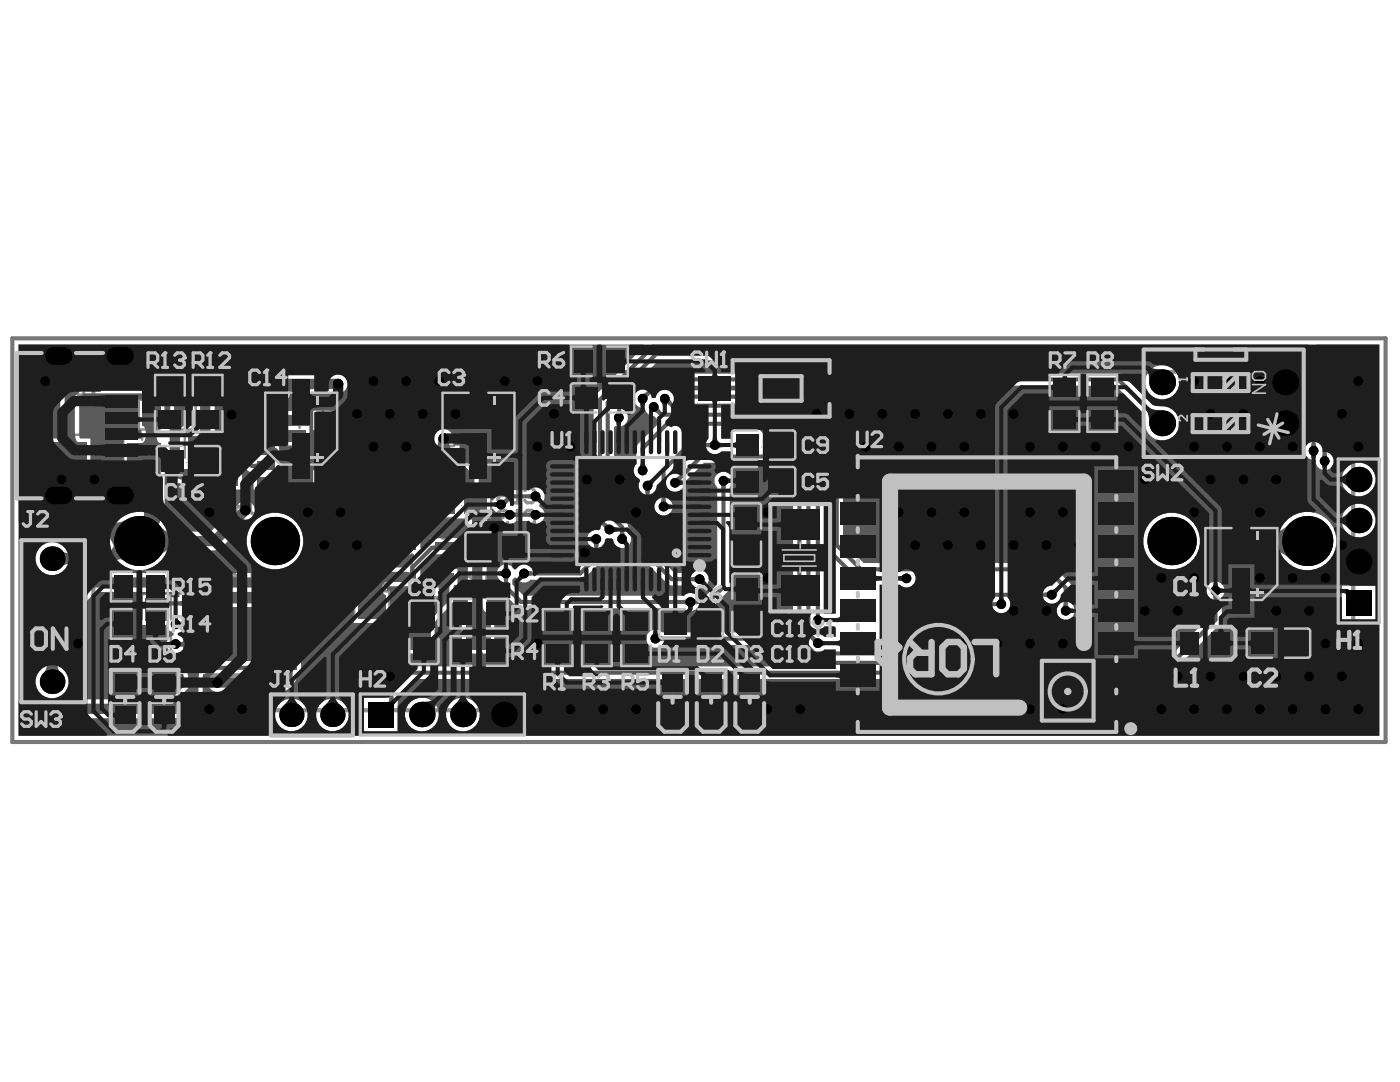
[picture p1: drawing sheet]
<svg xmlns="http://www.w3.org/2000/svg" width="279mm" height="216mm" viewBox="0 0 279 216" stroke-linecap="round" stroke-linejoin="round" font-family="sans-serif">
<g fill="#5a5a5a">
<path d="M67 107.1h9v1.7h-9z"/>
<path d="M70.6 103.5h1.7v9h-1.7z"/>
<path d="M212.7 107.1h9v1.7h-9z"/>
</g>
<path d="M58.7 91.2h2.8" fill="none" stroke="#5a5a5a" stroke-width=".42"/>
<g fill="#5a5a5a">
<path d="M59.9 90.4h.4v1.6h-.4z"/>
<path d="M59.9 79h.4v1.7h-.4z"/>
<path d="M132.5 135.8h3.3v.7h-3.3z"/>
<path d="M133.7 134.6h.7v3.2h-.7z"/>
<path d="M133.6 141.1h.7v3.3h-.7z"/>
<path d="M140.2 135.8h3.3v.7h-3.3z"/>
<path d="M141.4 134.6h.7v3.2h-.7z"/>
<path d="M141.3 141.1h.7v3.3h-.7z"/>
<path d="M23.3 135.8h3.3v.7h-3.3z"/>
<path d="M24.4 134.6h.7v3.2h-.7z"/>
<path d="M24.4 141.1h.7v3.3h-.7z"/>
<path d="M31.1 135.8h3.3v.7h-3.3z"/>
<path d="M32.2 134.6h.7v3.2h-.7z"/>
<path d="M32.2 141.1h.6v3.3h-.6z"/>
<path d="M26.7 90.7h2.5v.6h-2.5z"/>
<path d="M13.5 90.7h2.5v.6h-2.5z"/>
<path d="M14.4 88.9h.7v4.1h-.7z"/>
<path d="M235.2 84.1h1.3v.9h.6v-.9h.3v1.3h-1.2v-1h-.7v1h-.3z"/>
<path d="M235.2 76h2.1l.1 .3h-2.2z"/>
<path d="M9.9 115.8l.4-.3 .3 .3v3.1l.7-.3 .3 .2-.1 .3-1 .9h-.4l-.2-.3z"/>
<path d="M207.9 131.7h10.3v12.3h-10.3z"/>
</g>
<path d="M94.1 91.2h2.8" fill="none" stroke="#5a5a5a" stroke-width=".42"/>
<g fill="#5a5a5a">
<path d="M95.3 90.4h.4v1.7h-.4z"/>
<path d="M95.3 79h.4v1.7h-.4z"/>
<path d="M147.9 135.8h3.3v.7h-3.3z"/>
<path d="M149.1 134.6h.7v3.2h-.7z"/>
<path d="M149 141.1h.7v3.3h-.7z"/>
<path d="M247.5 106h.4v1.7h-.4z"/>
<path d="M247.5 117.4h.4v1.7h-.4z"/>
</g>
<path d="M246.4 118.2h2.7" fill="none" stroke="#5a5a5a" stroke-width=".42"/>
<g fill="none" stroke="#5a5a5a" stroke-width=".2">
<path d="M119.7 71.7h.1M119.8 79.8h.1M160.6 77.1h.1M15.2 89.2h.1M33.3 82.3h.1M34.3 80.6h.1M37.2 92.3h.1M39.4 93h.1M41.8 80.6h.1M49.3 82.3h.1M73 97.8h.1M81.3 97.6h-.1"/>
<path d="M92.6 92.1h.1M152 89.2h.1M152 96.5h.1M212.9 80.6h.1M220.4 80.6h.1M27.9 116.6h.1M92.1 100.9h.1M99.6 108.7h.1M148.6 106.3h.1M160.1 115.6h.1M270.8 105.1h.1M27.9 124.1h.1"/>
<path d="M31.6 124.4h.1M64.8 124.3h.1M74.6 125.2h.1M85 126.6h.1M94.8 126.3h.1M95.7 122h.1M95.7 129.5h.1M111.7 127.3h.1M119.5 127.3h.1M127.3 127.3h.1M137.5 124.9h.1M148.6 120.4h.1"/>
<path d="M241.4 127.9h.1M254.7 128.7h.1M68.6 142.2v.1M91.2 142.2h.1"/>
</g>
<g fill="none" stroke="#5a5a5a" stroke-width="4.5">
<circle cx="54.9" cy="108" r="2.26"/>
<circle cx="233.8" cy="108" r="2.26"/>
</g>
<g fill="none" stroke="#5a5a5a" stroke-width=".64">
<circle cx="54.9" cy="90" r=".32"/>
<circle cx="57.5" cy="87" r=".32"/>
<circle cx="57.5" cy="98.8" r=".32"/>
<circle cx="90.6" cy="109" r=".32"/>
</g>
<g fill="none" stroke="#5a5a5a" stroke-width=".97">
<circle cx="141.2" cy="110.8" r=".48"/>
<circle cx="58.5" cy="120.2" r=".48"/>
</g>
<circle cx="223.1" cy="141.2" r="1.13" fill="none" stroke="#5a5a5a" stroke-width="2.3"/>
<path d="M2.5 67.5h274v80.6h-274z" fill="none" stroke="#787878" stroke-width=".82"/>
<g fill="#8c8c8c">
<path d="M67 107.1h9v1.7h-9z"/>
<path d="M70.6 103.5h1.7v9h-1.7z"/>
<path d="M212.7 107.1h9v1.7h-9z"/>
</g>
<g fill="none" stroke="#8c8c8c" stroke-width=".49">
<path d="M31.8 79.8h-4.1v5.9h4.1M34.9 79.8h4.2v5.9h-4.2M47.9 79.8h-4.1v5.9h4.1M51 79.8h4.1v5.9h-4.1M59.8 79h4.7v3.3M14.4 94v1.1h14v-1M24.6 86.7v8.4M28.4 87.7v-1h-14v1.1M36.9 86.8v4.5M36.9 93.9v4.5M37.4 98.9h4.8M37.4 86.3h4.8"/>
<path d="M42.7 86.8v4.5M42.7 93.9v4.5M46.6 97.9h5.7M46.6 88h5.7M59.8 90.8h4.7v3.4M59.8 82.4v3M59.8 94.3v2.9M64.5 85.5v3.3h-4.7M64.5 97.4v3.3h-4.7M70.4 96.2v-4.2h5.9v4.2M70.4 99.2v4.2h5.9v-4.2M77.9 96.2v-4.2h5.9v4.2"/>
<path d="M77.9 99.2v4.2h5.9v-4.2M85.3 98v4.9M85.4 89.5v6M85.8 97.5h4.6M85.9 89h4.7M85.9 96h4.7M93 97.5h4.5M96.6 89h4.8M96.6 96h4.8M98 98v4.9M101.9 89.5v6M28.3 119v4.6"/>
<path d="M28.8 118.5h4.8M34.1 119v4.6M70.7 118.5v4.7M71.2 118h6M77.7 118.5v4.7M82.1 107.1h5.5M82.1 117h5.5M82.1 110.5v3.1M85.8 103.4h4.6M93 103.4h4.5M28.3 126.1v4.6M28.8 131.2h4.8"/>
<path d="M34.1 126.1v4.6M61.4 122.9v-4.1h5.9v4.1M61.4 126v4.1h5.9v-4.1M70.7 129.2v4.8M71.2 134.5h6M77.7 129.2v4.8"/>
</g>
<path d="M18.6 74.2h251.5v67.5h-251.5zM45.4 118.3h-4.1v16.5h13.3v-16.5h-4.1M82.9 121.4v-2.1h13.1v2.1M82.9 130.3v2.1h13.1v-2.1" fill="none" stroke="#8c8c8c" stroke-width=".82"/>
<path d="M19.6 90.9h4.1M20.4 89.7l2.4 1.2-2.4 1.3zM22.8 89.7v2.5" fill="none" stroke="#8c8c8c" stroke-width=".41"/>
<path d="M49.9 99.6v2.4l.5 .5h1l.5-.5v-2.4M45.5 115.2h1.9l-1.4-1.5v2.9M48.4 113.7v2.4l.5 .5h.9l.5-.5v-2.4M49 100.1l-.5-.5h-1l-.5 .5v.5" fill="none" stroke="#8c8c8c" stroke-width=".64"/>
<circle cx="47" cy="100.6" r=".32" fill="#8c8c8c"/>
<path d="M47 100.6l.5 .5M47.5 101.1h.5M47.5 101.1l-.5 .5v.4l.5 .5h1l.5-.5M64.2 134.8h1M64.7 131.9v2.9M67.1 133.8l-1 1M68.1 133.8h-1.5l-.5-.5v-.9l.5-.5h1.5v2.9" fill="none" stroke="#8c8c8c" stroke-width=".64"/>
<circle cx="64.7" cy="131.9" r=".32" fill="#8c8c8c"/>
<path d="M65.4 106h1M65.9 103.1v2.9M68.3 105l-.9 1M69.3 105h-1.4l-.5-.5v-.9l.5-.5h1.4v2.9M62.8 131.9h-2v.5l2 1.9v.5M64.7 131.9l.5 .5" fill="none" stroke="#8c8c8c" stroke-width=".64"/>
<circle cx="65.9" cy="103.1" r=".32" fill="#8c8c8c"/>
<path d="M62.1 103.1l.9 .5 1 .9M62.1 105l.4-.5h1.5v1l-.5 .5h-1l-.4-.5zM65.9 103.1l.5 .5" fill="none" stroke="#8c8c8c" stroke-width=".64"/>
<path d="M51 78.3h1M51.5 75.4v2.9M53.9 77.3l-.9 1M54.9 77.3h-1.4l-.5-.4v-1l.5-.5h1.4v2.9" fill="none" stroke="#8c8c8c" stroke-width=".82"/>
<circle cx="51.5" cy="75.4" r=".41" fill="#8c8c8c"/>
<path d="M48.6 78.3h1M49.1 75.4v2.9M51.5 75.4l.5 .5" fill="none" stroke="#8c8c8c" stroke-width=".82"/>
<circle cx="49.1" cy="75.4" r=".41" fill="#8c8c8c"/>
<path d="M49.1 75.4l.5 .5" fill="none" stroke="#8c8c8c" stroke-width=".82"/>
<path d="M79.9 90.6h.9M80.3 87.7v2.9M82.8 89.6l-1 1M83.7 89.6h-1.4l-.5-.5v-.9l.5-.5h1.4v2.9" fill="none" stroke="#8c8c8c" stroke-width=".64"/>
<circle cx="80.3" cy="87.7" r=".32" fill="#8c8c8c"/>
<path d="M34 76.9h1.5l.5-.4v-.5l-.5-.5h-1l-.5 .5v1.9l.5 .5h1l.5-.5M37.9 77.4l-1 1M38.9 77.4h-1.5l-.5-.5v-.9l.5-.5h1.5v2.9M67.8 79.2l-.5-.4h-.9l-.5 .4v.5l1.9 2h-1.9M68.8 79.2l.5-.4h.9l.5 .4v2l-.5 .5h-.9l-.5-.5zM65.5 93.5h1M66 90.6v2.9M67.5 91.1l.5-.5h.9l.5 .5v1.9l-.5 .5h-.9l-.5-.5zM68.5 92.6l-1 .9M69.8 80.7l-1 1M76.5 88.2l.5-.5h.9l.5 .5v1.9l-.5 .5h-.9l-.5-.5zM80.3 87.7l.5 .5" fill="none" stroke="#8c8c8c" stroke-width=".64"/>
<circle cx="66" cy="90.6" r=".32" fill="#8c8c8c"/>
<path d="M13.8 76.5l-.4-.5h-1l-.5 .5v.4M14.8 76h1M15.3 76v2.4l.5 .5h.5l.4-.5M66 90.6l.5 .5M94.3 115.5l-.5-.5h-1l-.5 .5v.5l2 1.9h-2M97.2 115v2.9h-2" fill="none" stroke="#8c8c8c" stroke-width=".64"/>
<circle cx="11.9" cy="76.9" r=".32" fill="#8c8c8c"/>
<path d="M11.9 76.9l.5 .5M12.4 77.4h.5M12.4 77.4l-.5 .5v.5l.5 .5h1l.4-.5M92 109.5h1M92.5 106.6v2.9M94 107.1l.4-.5h1l.5 .5v1.9l-.5 .5h-1l-.4-.5M97.3 106.6h1M97.3 109.5h1M97.8 106.6v2.9" fill="none" stroke="#8c8c8c" stroke-width=".64"/>
<circle cx="92.5" cy="106.6" r=".32" fill="#8c8c8c"/>
<path d="M27.3 98.3l.5-.5h1.4v1l-.4 .5h-1l-.5-.5zM27.3 96.4l1 .4 .9 1M30.2 96.8l.5-.4h1.4v2.9h-1.4l-.5-.5zM103.3 97.4v2.9M104.7 97.9l.5-.5h1l.5 .5v1.9l-.5 .5h-1l-.5-.5M92.5 106.6l.5 .5M102.8 100.3h1" fill="none" stroke="#8c8c8c" stroke-width=".64"/>
<circle cx="103.3" cy="97.4" r=".32" fill="#8c8c8c"/>
<path d="M99.9 98.9l-.5-.5v-.5l.5-.5h1l.4 .5v.5l-.4 .5M99.9 98.9l-.5 .5v.4l.5 .5h1l.4-.5v-.4l-.4-.5M99.9 98.9h1M103.3 97.4l.5 .5M73.7 116.5h1M74.2 113.6v2.9M75.6 114.1l.5-.5h1l.5 .5v1.9l-.5 .5h-1l-.5-.5" fill="none" stroke="#8c8c8c" stroke-width=".64"/>
<circle cx="74.2" cy="113.6" r=".32" fill="#8c8c8c"/>
<path d="M72.3 113.6h-2v.5l2 1.9v.5M74.2 113.6l.5 .5M30.6 136h1M31.1 133.1v2.9M32.6 133.6l.5-.5h.9l.5 .5v1.9l-.5 .5h-.9l-.5-.5" fill="none" stroke="#8c8c8c" stroke-width=".64"/>
<circle cx="31.1" cy="133.1" r=".32" fill="#8c8c8c"/>
<path d="M102.8 104.7h1M103.3 101.8v2.9M104.7 102.3l.5-.5h1l.5 .5v2l-.5 .4h-1l-.5-.4M27.2 133.1h2v1.5l-1-.5h-.5l-.5 .5v.9l.5 .5h1l.5-.5M31.1 133.1l.5 .5" fill="none" stroke="#8c8c8c" stroke-width=".64"/>
<circle cx="103.3" cy="101.8" r=".32" fill="#8c8c8c"/>
<path d="M101.3 102.3l-.4-.5h-1l-.5 .5v.5M103.3 101.8l.5 .5" fill="none" stroke="#8c8c8c" stroke-width=".64"/>
<circle cx="99.4" cy="102.8" r=".32" fill="#8c8c8c"/>
<path d="M38.9 103.5h1M39.4 100.6v2.9M40.8 101.1l.5-.5h1l.5 .5v1.9l-.5 .5h-1l-.5-.5M99.4 102.8l.5 .5M99.9 103.3h.5M99.9 103.3l-.5 .5v.5l.5 .4h1l.4-.4" fill="none" stroke="#8c8c8c" stroke-width=".64"/>
<circle cx="39.4" cy="100.6" r=".32" fill="#8c8c8c"/>
<path d="M37.5 101.1l-.5-.5h-1l-.5 .5v.5l2 1.9h-2M39.4 100.6l.5 .5" fill="none" stroke="#8c8c8c" stroke-width=".64"/>
<g fill="none" stroke="#8c8c8c" stroke-width=".49">
<path d="M36.9 98.4l.2 .5h.3M37.4 86.3h-.3l-.2 .5M42.2 86.3l.4 .2 .1 .3M42.7 98.4l-.2 .5h-.3M85.4 95.5l.2 .4 .3 .1M85.8 97.5l-.4 .3-.1 .2M85.9 89h-.3l-.2 .5M97.5 97.5l.4 .3 .1 .2M101.4 89l.4 .2 .1 .3M101.9 95.5l-.2 .4-.3 .1M28.8 118.5l-.3 .1-.2 .4M33.6 118.5l.3 .1 .2 .4"/>
<path d="M71.2 118l-.5 .2v.3M77.2 118h.3l.2 .5M85.3 102.9l.3 .4 .2 .1M98 102.9l-.1 .2-.4 .3M28.3 130.7l.2 .4 .3 .1M34.1 130.7l-.2 .4-.3 .1M70.7 134v.3l.5 .2M77.7 134l-.2 .4-.3 .1"/>
</g>
<g fill="none" stroke="#8c8c8c" stroke-width=".97">
<circle cx="53.6" cy="87.6" r=".48"/>
<circle cx="88.6" cy="106.7" r=".48"/>
</g>
<g fill="none" stroke="#8c8c8c" stroke-width=".82">
<path d="M45.4 118.5a2.85 2.85 0 0 0 2.6 1.6 2.85 2.85 0 0 0 2.5-1.6"/>
<circle cx="56" cy="116.8" r=".55"/>
</g>
<g fill="#5a5a5a">
<path d="M28.3 85h3.7a1.12 1.12 0 0 0-.8 1.3v.7h-2.1a1.86 1.86 0 0 0-.6-2z"/>
<path d="M29.1 86.3h2.1a1.99 1.99 0 0 0 .7 2.1h.2h-4a1.16 1.16 0 0 0 1-1.3z"/>
<path d="M80 106.6h1.7a1.51 1.51 0 0 0 .6 1.6h.2h-3.2a1.03 1.03 0 0 0 .7-1.3z"/>
<path d="M22.8 108.2l1.9 3.7a1.26 1.26 0 0 0-1.9 .3l-1.4-1.4a3.7 3.7 0 0 0 1.4-2.6z"/>
<path d="M20.3 105.1l1.5-1.5a2.7 2.7 0 0 0 3.5 0l-2.1 6.3a16.3 16.3 0 0 0-2.6-4.5z"/>
<path d="M253.1 106.5a5.4 5.4 0 0 0 4.1-1.9l.3 7a6 6 0 0 0-4.3-1.8z"/>
<path d="M77.7 139.2h.8v.8l-1.2 .1 .3-.2z"/>
<path d="M228.7 81.9l.6-.6a3.4 3.4 0 0 0 2.6 .6l-2.5 2.5a3.7 3.7 0 0 0-.7-2.5z"/>
<path d="M12.2 109.8l.8 .5 1.1 .2v2l-1.1 .2-.8 .5z"/>
<path d="M9.4 132.3h2l.2 1.1 .5 .9h-3.4l.5-.9z"/>
<path d="M42 88.3a1.04 1.04 0 0 0 1.3 .8h.3v1.6a1.51 1.51 0 0 0-1.6 .7v.2z"/>
<path d="M39.9 85.1h2.1v2h-3.1a1.16 1.16 0 0 0 1-1.3z"/>
<path d="M36.1 93.6h1.5v2.6a1.3 1.3 0 0 0-1.5-.6z"/>
<path d="M34.8 85l2.1-.1a1.17 1.17 0 0 0-.9 1.4l-.1 .7h-2z"/>
<path d="M254.4 106l.3 .2 .5 .2 2.5 .1v3.3l-2.5 .1-.6 .2-.2 .2z"/>
<path d="M9.1 88.8l.3 .2 .5 .2 2.4 .1v3.3l-2.4 .1-.7 .2-.1 .2z"/>
<path d="M83 92.7l.6 .2h1.5v2.1a1.88 1.88 0 0 0-2 .8l-.1 .2z"/>
<path d="M77 100.1a1.51 1.51 0 0 0 1.6-.7v-.1v3.3a1.05 1.05 0 0 0-1.3-.9h-.3z"/>
<path d="M83 99.1a1.17 1.17 0 0 0 1.4 .5l.7 .1v2a1.87 1.87 0 0 0-2 .8l-.1 .2z"/>
<path d="M79.2 102.7h3.3a1.04 1.04 0 0 0-.8 1.4v.3h-1.7a1.51 1.51 0 0 0-.6-1.7z"/>
<path d="M74.2 116.7h2.1a2 2 0 0 0 .5 2h.2h-3.8a1.16 1.16 0 0 0 1-1.3z"/>
<path d="M33.4 119.6l.2 .3 .6 .1v.8l-.6 .1-.2 .3z"/>
<path d="M90.9 92.6a1.31 1.31 0 0 0 1.5 .6v2l-1.5 .1z"/>
<path d="M84.1 92.9a1.89 1.89 0 0 0 2-.8v-.2v3.4l-.5-.2-1.5-.1z"/>
<path d="M87.5 87.7h2.1a1.87 1.87 0 0 0 .8 2h.2h-4.1a1.16 1.16 0 0 0 1-1.3z"/>
<path d="M28.9 106.8l3.4 .1v2.1l-3.4 .1z"/>
<path d="M7.4 89.3l2.4-.2 .7-.4 .1-.4v5.2l-.1-.3-.7-.4-2.4-.2z"/>
<path d="M12.9 86.3h2a1.89 1.89 0 0 0 .9 2h.2h-4.1a1.16 1.16 0 0 0 1-1.3z"/>
<path d="M86.2 108.9l.6-.2v1.1l-.6-.1z"/>
<path d="M86.8 115.9h3.7a1.12 1.12 0 0 0-.8 1.3l-.1 .7h-2a1.83 1.83 0 0 0-.7-2z"/>
<path d="M81.9 113.5h.8l.1 .6 .3 .2h-1.6l.3-.2z"/>
<path d="M83 122.2l.6 .2 .5-.2 1.8-1.5 1.4 1.5-1.4 1.8-.2 .5 .2 .6z"/>
<path d="M25.6 106.9l1.2-.2v2.5l-1.2-.2z"/>
<path d="M27.1 93.6h5l-.1 3.3h-3.3a3.4 3.4 0 0 0-1-3.2z"/>
<path d="M94.2 120.1h2.1a1.88 1.88 0 0 0 .8 2.1h.2h-4.1a1.16 1.16 0 0 0 1-1.3z"/>
<path d="M63.3 85h4.1a1.15 1.15 0 0 0-1 1.3v.8h-2.1a1.9 1.9 0 0 0-.8-2.1z"/>
<path d="M56.1 86.5l.6-.1 .2-.3v1.7l-.2-.3-.6-.1z"/>
<path d="M57.9 77.8h2a1.8 1.8 0 0 0 .7 1.9h.2h-3.8a1.06 1.06 0 0 0 .8-1.2z"/>
<path d="M52.7 88.3h.9l.1 .6 .3 .2h-1.7l.3-.2z"/>
<path d="M50.6 92.6l.6-.1 .2-.3v1.6l-.2-.3-.6-.1z"/>
<path d="M52.5 96.9h1.5l-.3 .2-.1 .5h-.8l-.1-.5z"/>
<path d="M42.4 89.1h1.6v1.7l-1.6-.1z"/>
<path d="M59.2 123.7l.3 .3 .6 .1v.8l-.6 .1-.3 .3z"/>
<path d="M56 133.6h2.7l-.3 .4v1h-2.1l-.1-1z"/>
<path d="M36.6 133.6h3.9a1.13 1.13 0 0 0-.9 1.3v.8h-2.1a1.98 1.98 0 0 0-.7-2z"/>
<path d="M35.8 128.1l.6-.1 .2-.3v1.7l-.2-.3-.6-.1z"/>
<path d="M35.8 124.1l.6-.1 .2-.3v1.6l-.2-.3-.6-.1z"/>
<path d="M35.8 120l.6-.1 .2-.3v1.6l-.2-.3-.6-.1z"/>
<path d="M39.3 121.3l1.2-1.1a.68 .68 0 0 0 .3 .8l.3 .4-.6 .5a1.23 1.23 0 0 0-1.1-.6z"/>
<path d="M75.6 99.3a1.05 1.05 0 0 0 1.3 .8h.3v1.6a1.51 1.51 0 0 0-1.6 .7v.2z"/>
<path d="M92.6 96.2h2.1a1.89 1.89 0 0 0 .8 2.1h.2h-3.1z"/>
<path d="M93.2 102.6h4a1.13 1.13 0 0 0-.9 1.3v.8h-2.1a1.87 1.87 0 0 0-.8-2.1z"/>
<path d="M84.1 99.7a1.89 1.89 0 0 0 2.1-.9v-.2v4a1.13 1.13 0 0 0-1.3-.9h-.8z"/>
<path d="M50.8 85l1.3-.1-.3 .3-.1 .6h-.8z"/>
<path d="M64.3 92.6h2.1a1.9 1.9 0 0 0 .8 2h.2h-4.1a1.15 1.15 0 0 0 1-1.3z"/>
<path d="M56.1 98.4l.6-.1 .2-.3v1.6l-.2-.3-.6-.1z"/>
<path d="M63.6 123h1.6l-.3 .2-.1 .6h-.8l-.1-.6z"/>
<path d="M35.7 123.9l.8 .2v.8l-.7 .3z"/>
<path d="M35.8 127.9l.7 .2v.9l-.8 .2z"/>
<path d="M100.2 99.7h.3l.4-.3 .5 .7-.5 .7z"/>
<path d="M105.4 102.3l.8-.3v1.4l-.8-.3z"/>
<path d="M105.4 98.6l.8-.2v1.3l-.8-.3z"/>
<path d="M102.4 102l.8 .3v.8l-.8 .3z"/>
<path d="M261.7 88.5h.9l.2 .8h-1.3z"/>
<path d="M264 90.5h.8l.2 .8h-1.3z"/>
<path d="M120.3 104.9l.6-.6 .7 .4-.9 1z"/>
<path d="M123.7 106.1h.9l.2 .8h-1.3z"/>
<path d="M241.9 118.6h1.4l-.3 .7h-.8z"/>
<path d="M131.5 126.8l.7 .2v.8l-.7 .3z"/>
<path d="M127.8 92.4h.9l.2 .8h-1.3z"/>
<path d="M138.2 115.2l.7-.3v1.3l-.7-.2z"/>
<path d="M132 99.6h.8l.3 .8h-1.3z"/>
<path d="M130.5 82.2l.9-1 .4 .7-.6 .6z"/>
<path d="M133.6 79.5l.4 .7-.5 .6-.7-.3z"/>
<path d="M123.2 81.8l.8 .1 .2 .8-1.3-.1z"/>
<path d="M128.3 78.6l.7-.4 .6 .6-.4 .7z"/>
<path d="M161.9 127.6l.6-.6 .7 .4-.9 .9z"/>
<path d="M212.3 120.4h.8l.3 .8h-1.4z"/>
<path d="M208.4 118.3l.8-.3v1.4l-.8-.3z"/>
<path d="M128.6 97.6h1.3l-.3 .8h-.8z"/>
<path d="M134.7 95.4l.8-.4 .5 .6-.3 .7z"/>
<path d="M141.2 88.4l.8-.3v1.4l-.8-.3z"/>
<path d="M143.7 96.6h1.4l-.3 .8h-.8z"/>
<path d="M138.5 119.4l.7 .3v.8l-.7 .3z"/>
<path d="M136.3 119.7l.8-.3v1.4l-.8-.3z"/>
<path d="M118.3 108.2h1.4l-.3 .8h-.8z"/>
<path d="M105.3 113.7l.7 .3v.8l-.7 .3z"/>
<path d="M100.3 115.1h1.4l-.3 .8h-.8z"/>
<path d="M31.4 104.5a6.6 6.6 0 0 0 4.3 2.4v2.1a6.2 6.2 0 0 0-4.3 2.5z"/>
<path d="M12.9 86.4h2l.2 3.4h-2.3z"/>
<path d="M38.6 77.3l1.5-1.4a1.1 1.1 0 0 0 1.7 0l1.5 1.4a4.5 4.5 0 0 0-1.3 3.4h-2.1a4.5 4.5 0 0 0-1.3-3.4z"/>
<path d="M60.1 75.6l2.5 2a4.1 4.1 0 0 0-3 .9l.5-1.9z"/>
<path d="M36.9 77.6l2.5-2v1l.8 2.3a4.5 4.5 0 0 0-3.3-1.3z"/>
<path d="M55.2 77.6l2.5-2v1l.5 1.9a3.9 3.9 0 0 0-3-.9z"/>
<path d="M42.6 75.6l2.4 2a4.5 4.5 0 0 0-3.3 1.3l.9-2.3z"/>
<path d="M15.8 79.4l.9-.9h20.6a1.41 1.41 0 0 1 1.6 .8l-.3 .4h-4.6v3.4l-.8 1-.4-.1v-4.3h-5.3v6.1h.7v.3a1.52 1.52 0 0 1-.2 1.5h-3.3v6.8h2.5a1.75 1.75 0 0 1 .7 1.9v5.8a8.1 8.1 0 0 0-3.8 1.2 1.45 1.45 0 0 1-1.7-.3l-.6-.4-.8-.1h-14.5l-.7 .1-.6 .4-1.1 1.1-.4-.2v-10h6.1v.5h8.2v-6.9h-2l-.2-.6z"/>
<path d="M3.7 68.8h124.7l.2 .3-10 10.1-.1 24.6 .3 .9 .8 .7-.2 .4a1.85 1.85 0 0 0-2 .9 1.85 1.85 0 0 0 .3 2.2v1.8l-2.4 2.5h-9.4a1.75 1.75 0 0 0-2.9 .4h-.4l-.1-.2a1.83 1.83 0 0 0-2.7-.3 1.83 1.83 0 0 0-.1 2.7v1.3l.4 .9 3 3 .9 .4h32.5a1.77 1.77 0 0 0 2.6 0l2.8-.1 3.6-3.7 .1-20.3a1.83 1.83 0 0 0 .1-2.7 1.83 1.83 0 0 0-2.6 .1 1.83 1.83 0 0 0 0 2.6v19.3l-2.2 2.3h-1.8a1.77 1.77 0 0 0-2.6 0h-32l-2.3-2.3v-.9l.4-.4h.4a1.83 1.83 0 0 0 2.9 .4l10.4-.1 3.9-3.9v-2.8l.3-.3 .3-1 .3-.2h.9l.4 .3a1.81 1.81 0 0 0 2.6 1.5 1.81 1.81 0 0 0 .4-3l-.1-1.5-2.8-2.9v-16.6l.4-.2a1.81 1.81 0 0 0 2.1-.7 1.81 1.81 0 0 0-.2-2.2v-.5l1.4-1.4 .4 .1 .1 .3a2.09 2.09 0 0 0 2 .8 1.75 1.75 0 0 0 1.8 1.6l1 .9 .2 .4-4.6 4.7-.1 3.6a1.76 1.76 0 0 0 .5 2.9l.2 .4-.3 .7a1.65 1.65 0 0 0 .6 1.6l.1 13 5.5 5.5 4.7 .1a1.83 1.83 0 0 0 2.6 .1 1.83 1.83 0 0 0 0-2.7 1.83 1.83 0 0 0-2.6 .1h-3.7l-4.1-4.1v-8.1h.4a1.82 1.82 0 0 0 2.7 .4 1.82 1.82 0 0 0 .1-2.8v-1.4l.4-.3a1.82 1.82 0 0 0 2.4-1.7l4-4h13.8l4 4.1v30.2l-.4 .1-.6-.4-.5-.1h-24.7a1.83 1.83 0 0 0-2.6-.1 1.83 1.83 0 0 0 0 2.6 1.83 1.83 0 0 0 2.6 0h24.2l3.9 3.9-.1 .4h-78l-.9 .3-4 4-.3 .9v1h-4.3v6.7h6.8v-7.2l3.2-3.2h149.4l.9-.4 10.6-10.5 .3-.9v-4.5a1.83 1.83 0 0 0 .1-2.6 1.83 1.83 0 0 0-2.6 0 1.83 1.83 0 0 0 0 2.6v4l-9.8 9.8h-46.9l-.2-.4 10.8-10.8h3.4a1.79 1.79 0 0 0 2.1 .4 1.79 1.79 0 0 0 .9-2l.2-.3 6.9 .1a1.72 1.72 0 0 0 2.2 .2l.4 .1 .1 .3a1.81 1.81 0 0 0 .1 2.6 1.81 1.81 0 0 0 2.5-.1 1.81 1.81 0 0 0-.1-2.6l-.1-3.7-3.9-4.1-.9-.3h-36.7l-4.1-4.1-.1-16.1-13.7-13.9-.9-.4h-17.7l-.5-.6 .1-.3h87.3l5.5 5.5 .3 1.6a3.4 3.4 0 0 0 3.3 3.8 3.4 3.4 0 0 0 3.6-3.6 3.4 3.4 0 0 0-3.8-3.2l-1.6-.4-5.9-5.9-.9-.3h-93.7l-.2-.4 2.2-2.2h128.2l1.2 1.2v15.6a1.84 1.84 0 0 0-.3 2.2 1.84 1.84 0 0 0 2 .9 1.81 1.81 0 0 0 2.4 1.9 1.81 1.81 0 0 0 .6-3v-18l-.4-.9-2.6-2.7 .1-.3h12.6v78h-271.6v-6.7l.4-.2 2.8 2.9 .7 .4 .7 .1h26.6l.7-.1 .6-.4 3.7-3.7 .4-.6 .2-.8v-2.9l.1-.3h.7v-1.1l.4-.1 .9 .8-.1 .4a1.89 1.89 0 0 0-.9 2.1 1.89 1.89 0 0 0 1.8 1.5h12.7l.7-.2a4.3 4.3 0 0 0 2.4-2.9v-.5h.9v-3.6h-5.5v1.1h-2v-11.6h-9.3v1.4l-.4 .1-1.6-1.5v-1.8h-5.5v.5h-1.6v-.6h-6v6.2h5.1v.2a2.19 2.19 0 0 0 1.3 1.5v.3a1.8 1.8 0 0 0-1.3 2.3 1.8 1.8 0 0 0 2.3 1.2l.2 .2h5.2v.5h-5.2v3.6h.7l.1 .1 .1 2.4-2.6 2.6h-22.6l-.1-.5a3.4 3.4 0 0 0 1-5.8l-.1-.6v-7.8l6.8-6.8h51.5v6.2h7.2v-6.4h-.6v-.5l.3-.4h3.7l.9-.3h1.8v-3.2l2.8-2.9h4.6v-3.2h-5.4v.7l-.6 .3-1 1.1-.4-.2v-1.9h-1.3l-.1-.2v-3.3l.1-.3h1.3v-.9l.7-.1 .8 .1v.8h7.8l.2 .7v16.4l-.2 .8h-1v9h6.4v-9h-1.3l-.2-.8v-16.4l.2-.7h.7v-1.9l.4-.1 .6 .7 .9 .3v.6a1.84 1.84 0 0 0 3.1 .9h2.5a1.81 1.81 0 0 0 2.8-.2 1.81 1.81 0 0 0-.7-2.7v-.4l.3-.1a1.83 1.83 0 0 0 .3-2.7 1.83 1.83 0 0 0-2.7-.1l-4.1 .1-1.1 1a1.7 1.7 0 0 0-1.9 1l-.4-.1v-2.3h-2.3l-.2-.8a3.8 3.8 0 0 0-3.8-4.4v-3.4h-1.1l-.2-1.4a1.88 1.88 0 0 0-1.9-1.9 1.88 1.88 0 0 0-1.8 1.9l-.2 1.4h-1.2l-.1 3-1 .2h-.3v-.3h-6.1v5.3h6.1v-1a1.51 1.51 0 0 1 1.4-.2v.2h6.4l.1 1-.3 .4h-6.1v1.1l-.8 .2-.7-.1v-.4h-6.1v.9h-.4h-1v-.9h-6.1v5.3h6.1v-.9l.5-.1 .9 .1v.9h1.3l.1 3.5-.1 .3h-.6v3.2h4.1l.2 .4-1.4 1.3-.3 .4v.5h-4.7l-.7 .2-1.2 .9h-56.2l-.7 .2-.6 .4-7.9 7.9-.4 .6-.2 .8v8.5l-.2 .7-.7 .9-.4-.1v-20.9l.4-.1a3.5 3.5 0 0 0 5.5 .3l.6-.1h8.4a3.1 3.1 0 0 0 1.7-.9l.2-.1a5.9 5.9 0 0 0 7.9-.3 6.3 6.3 0 0 1 3.5-2.3h7.4l.8-.1 .6-.4 6.1-6.2a1.88 1.88 0 0 0 0-2.6 1.88 1.88 0 0 0-2.7 0l-5.5 5.6h-6.7l-1.3-.5-1.5-1.1 .3-1v-9.1h.4l1.5 1.5 .6 .5 1.4 .1v2.4h6v-1.2h5.5v-4.4l.4-.1a1.93 1.93 0 0 0 1.9 1v3.5h1.4a3.4 3.4 0 0 0 4.1 2.4v.7h5.6v-3.9l-6-.1v-7.8l6-.1v-3.9h-5.6v.7h-.8v-6h-5.3v6.1l-1.4 1.5-.3 .4-.1 .5h-5l-.4-.1v-7.8a1.4 1.4 0 0 1 .9-1.7l.9-.1h11.4l.1 4.3h5.6l.1-4.3h5.9a1.86 1.86 0 0 0 1.7-2 1.86 1.86 0 0 0-1.9-1.8h-51.5l-.7 .2-.7 .4-2 2-.4 .6-.2 .8v8.1l-.1 .7h-2.1v.4h-6.1zM228.5 76.3a3.5 3.5 0 0 0 6.9 0 3.5 3.5 0 0 0-6.9 0zM62.5 81.9v3.9h.8l.2 .8v6.5l-.2 .7h-.8v3.9h5.7v-3.9h-.8l-.2-.7v-6.5l.2-.8h.8v-3.9zM267.8 95.7a3.4 3.4 0 0 0 6.7 0 3.4 3.4 0 0 0-6.7 0zM249.1 105.1v6h5.4a3.1 3.1 0 0 1 2.7 1.4 5.8 5.8 0 0 0 8.3-.9 5.8 5.8 0 0 0-1-8.2 5.8 5.8 0 0 0-8.2 .9l-.3 .3a1.51 1.51 0 0 1-1.5 .5zM267.8 103.9a3.4 3.4 0 0 0 6.7 0 3.4 3.4 0 0 0-6.7 0zM228.2 108a5.7 5.7 0 0 0 11.3 0 5.7 5.7 0 0 0-11.3 0zM49.2 108a5.7 5.7 0 0 0 11.3 0 5.7 5.7 0 0 0-11.3 0zM54.6 122.7v3.6h5.5v-.6h3.6a2.42 2.42 0 0 0 1.9-1.8h1.8v-5.3h-6.1v4.6h-1.2v-.5zM267.8 116.9v6.7h6.7v-6.7zM85.9 113.5v3.2h.7l.1 2-2.8 2.7h-3.7v9h6.5v-6.2l.8-.9 2.4-2.5a4.7 4.7 0 0 0 .6-3.5l.1-.6h.7v-3.2h-1.8a1.67 1.67 0 0 0-1.8 0zM63.1 142.7a3.3 3.3 0 0 0 6.5 0 3.3 3.3 0 0 0-6.5 0zM54.9 142.7a3.3 3.3 0 0 0 6.5 0 3.3 3.3 0 0 0-6.5 0zM89 142.6a3.4 3.4 0 0 0 6.8 0 3.4 3.4 0 0 0-6.8 0zM80.8 142.6a3.4 3.4 0 0 0 6.8 0 3.4 3.4 0 0 0-6.8 0z"/>
</g>
<g fill="none" stroke="#5a5a5a" stroke-width="2">
<path d="M39.4 76.6l1.6 1.6M41 78.2v10.9l-1.2 1.2M42.6 76.6l-1.6 1.6M57.7 76.6l1.2 1.2M58.9 77.8v3M60.1 76.6l-1.2 1.2M67.5 76.6h-51.5l-2.1 2.1v12.2M30.2 82.8v7.4l-.8 .8h-.6M36.6 82.8v.3l-1.7 1.8v8.5l1.2 1.2h2.5l1.2 1.2M65.4 83.9v11.9M88.5 92.6l-1.4 1.4h-5.8l-.5 .5M88.5 87.5v5.3l1.4 1.4h2.5l1.2 1.2v3.9l1.3 1.2 .3 1.2v21.5l.2 2.7"/>
<path d="M10.4 111.5h11.7l3-3v-1.1l-1-1h-1l-2.1-2h-14.5l-1.2 1.2v32.9l3 2.9h26.6l3.7-3.7v-5M49 101.8l-6.2 6.2h-17.2M75.3 116.2h-57l-7.9 8v11.8M75.3 116.2v3.8l-1.1 1.1M81.1 100.7h7.1M81.2 115.1h-4.8l-1.1 1.1M88.6 115.1v4.4l-5.1 5.1v1.3M57.3 132.7v2.3l-1.2 1.2h-12.7"/>
</g>
<g fill="none" stroke="#5a5a5a" stroke-width=".82">
<path d="M128.3 79.6l2.1-2.2h3.2l1.7 1.7h18.2l13.5 13.6v16.1l4.8 4.8h37.2l3.7 3.7v4.6M132.7 79.6h.1l1.4 1.3h18.5l12.4 12.5v16.1l5.9 5.9h9.9M52.7 82.8l-1.4 1.3v2.3l-1.8 1.8v4l.8 .8h2.9M53.2 96v1.6l1.2 1.2h4.5M58.9 87h-4.6l-1.1 1.2v1.7M106.9 99h-5l-1.6 1.7h-.3M123.5 83.3l.1-2.2 5.4-5.4h94.2l8.7 8.8M128.3 93.9v-4.4l4.9-4.9h17.7l10.4 10.3v31.6l1.9 1.8M129.2 96.9v13.8l4.9 4.9h5.5M130.8 81.2h-.3l1.5 1.6h19.8l11.4 11.3v29.7M134.7 96.3l5.3-5.2h14.8l4.7 4.7v31.6l3.1 3h19.6l11.7-11.7h16M142.7 88.8h-5.3l-5 5v7.3"/>
<path d="M144.4 95.9v21.2l-3 3h-37.4l-3-3v-2.7M262.2 90v-17.4l-2-2h-129.2l-9.7 9.7v22l2.9 2.9v2.3M264.4 92v-19.3l-3.6-3.5h-130.5l-10.6 10.5v24.1l1.9 1.9M88.6 109l-.3 .3h-2.1l-3.9 3.9v1.5M101.7 102.7h5.2M119 107.5v3.7l-3.2 3.2h-11.2M242.6 117.9v5.8l-10.6 10.5h-149.9l-4 4v2.2l-2.1 2.2M31.2 121.6l1.2-1.2h7.1l2.8 2.7v8.9l1.2 1.2h11.8h1.5l.1-.1M35.1 128.5h.1M35.1 128.5l3.5 .1M38.6 124.5l-3.4 .1M64.4 121.2v2.6l-.7 .7h-6.4"/>
<path d="M162.7 123.8h.3M199.8 120.6h-5.1l-11.7 11.7h-21.3l-4.9-4.9h-26"/>
</g>
<path d="M6.8 90.9h7.1M29.4 91h.1M29.4 91l1 1v11.5l-2.6 2.6v1.9M260.9 108l-.2 .1h-8.9" fill="none" stroke="#5a5a5a" stroke-width="3.3"/>
<path d="M41 89.9h4.7M45.7 93h-2l-1.4 1.4h-1.1l-1.4 1.4M73.4 100.9h7.4M80.8 100.9v8.1h.4M81.1 100.7l-.3 .2M88.4 100.5l-.2 .2" fill="none" stroke="#5a5a5a" stroke-width="1.6"/>
<g fill="#000">
<circle cx="9" cy="76" r=".97"/>
<circle cx="67.5" cy="76.6" r="1.02"/>
<circle cx="74.5" cy="76" r=".97"/>
<circle cx="81.1" cy="76" r=".97"/>
<circle cx="87.6" cy="76" r=".97"/>
<circle cx="100.7" cy="76" r=".97"/>
<circle cx="107.3" cy="76" r=".97"/>
<circle cx="128.3" cy="79.6" r=".97"/>
<circle cx="132.7" cy="79.6" r=".97"/>
<circle cx="231.9" cy="76.3" r="2.58"/>
<circle cx="238.3" cy="76" r=".97"/>
<circle cx="244.9" cy="76" r=".97"/>
<circle cx="251.4" cy="76" r=".97"/>
<circle cx="256.5" cy="76.3" r="2.58"/>
<circle cx="271.1" cy="76" r=".97"/>
<circle cx="12.3" cy="95.7" r=".97"/>
<circle cx="18.8" cy="95.7" r=".97"/>
<circle cx="46.2" cy="82.8" r=".97"/>
<circle cx="71.3" cy="82.6" r=".97"/>
<circle cx="74.5" cy="89.1" r=".97"/>
<circle cx="77.8" cy="82.6" r=".97"/>
<circle cx="81.1" cy="89.1" r=".97"/>
<circle cx="84.4" cy="82.6" r=".97"/>
<circle cx="88.5" cy="87.5" r="1.02"/>
<circle cx="90.9" cy="82.6" r=".97"/>
<circle cx="106.9" cy="99" r=".97"/>
<circle cx="107.3" cy="89.1" r=".97"/>
<circle cx="110.6" cy="82.6" r=".97"/>
<circle cx="113.8" cy="89.1" r=".97"/>
<circle cx="117.1" cy="95.7" r=".97"/>
<circle cx="123.5" cy="83.3" r=".97"/>
<circle cx="123.7" cy="95.7" r=".97"/>
<circle cx="128.3" cy="93.9" r=".97"/>
<circle cx="129.2" cy="96.9" r=".97"/>
<circle cx="130.5" cy="81.2" r=".97"/>
<circle cx="134.7" cy="96.3" r=".97"/>
<circle cx="142.7" cy="88.8" r=".97"/>
<circle cx="144.4" cy="95.9" r=".97"/>
<circle cx="163" cy="82.6" r=".97"/>
<circle cx="169.5" cy="82.6" r=".97"/>
<circle cx="172.8" cy="89.1" r=".97"/>
<circle cx="176.1" cy="82.6" r=".97"/>
<circle cx="179.4" cy="89.1" r=".97"/>
<circle cx="182.6" cy="95.7" r=".97"/>
<circle cx="182.6" cy="82.6" r=".97"/>
<circle cx="185.9" cy="89.1" r=".97"/>
<circle cx="189.2" cy="95.7" r=".97"/>
<circle cx="189.2" cy="82.6" r=".97"/>
<circle cx="192.5" cy="89.1" r=".97"/>
<circle cx="195.7" cy="95.7" r=".97"/>
<circle cx="195.7" cy="82.6" r=".97"/>
<circle cx="202.3" cy="95.7" r=".97"/>
<circle cx="202.3" cy="82.6" r=".97"/>
<circle cx="205.6" cy="89.1" r=".97"/>
<circle cx="208.8" cy="95.7" r=".97"/>
<circle cx="212.1" cy="89.1" r=".97"/>
<circle cx="215.4" cy="95.7" r=".97"/>
<circle cx="218.7" cy="89.1" r=".97"/>
<circle cx="225.2" cy="89.1" r=".97"/>
<circle cx="228.5" cy="95.7" r=".97"/>
<circle cx="231.9" cy="84.5" r="2.58"/>
<circle cx="238.3" cy="89.1" r=".97"/>
<circle cx="241.6" cy="95.7" r=".97"/>
<circle cx="241.6" cy="82.6" r=".97"/>
<circle cx="244.9" cy="89.1" r=".97"/>
<circle cx="248.1" cy="95.7" r=".97"/>
<circle cx="248.1" cy="82.6" r=".97"/>
<circle cx="251.4" cy="89.1" r=".97"/>
<circle cx="254.7" cy="95.7" r=".97"/>
<circle cx="256.5" cy="84.5" r="2.58"/>
<circle cx="258" cy="89.1" r=".97"/>
<circle cx="262.2" cy="90" r=".97"/>
<circle cx="264.4" cy="92" r=".97"/>
<circle cx="267.8" cy="82.6" r=".97"/>
<circle cx="271.1" cy="89.1" r=".97"/>
<circle cx="271.2" cy="95.7" r="2.54"/>
<circle cx="10.4" cy="111.5" r="2.45"/>
<circle cx="27.8" cy="108" r="5"/>
<circle cx="41.8" cy="102.2" r=".97"/>
<circle cx="49" cy="101.8" r="1.02"/>
<circle cx="54.9" cy="108" r="4.8"/>
<circle cx="61.4" cy="102.2" r=".97"/>
<circle cx="64.7" cy="108.8" r=".97"/>
<circle cx="68" cy="102.2" r=".97"/>
<circle cx="71.3" cy="108.8" r=".97"/>
<circle cx="98.6" cy="105.4" r=".97"/>
<circle cx="100" cy="100.7" r=".97"/>
<circle cx="101" cy="114.4" r=".97"/>
<circle cx="101.7" cy="102.7" r=".97"/>
<circle cx="104.6" cy="114.4" r=".97"/>
<circle cx="106.9" cy="102.7" r=".97"/>
<circle cx="116.7" cy="110.2" r=".97"/>
<circle cx="119" cy="107.5" r=".97"/>
<circle cx="121.6" cy="105.7" r=".97"/>
<circle cx="124.2" cy="107.5" r=".97"/>
<circle cx="126.9" cy="102.2" r=".97"/>
<circle cx="132.4" cy="101.1" r=".97"/>
<circle cx="139.6" cy="115.6" r=".97"/>
<circle cx="153.1" cy="102.2" r=".97"/>
<circle cx="153.1" cy="115.3" r=".97"/>
<circle cx="179.4" cy="102.2" r=".97"/>
<circle cx="180.9" cy="115.4" r=".97"/>
<circle cx="182.6" cy="108.8" r=".97"/>
<circle cx="185.9" cy="102.2" r=".97"/>
<circle cx="189.2" cy="108.8" r=".97"/>
<circle cx="192.5" cy="102.2" r=".97"/>
<circle cx="195.7" cy="108.8" r=".97"/>
<circle cx="202.3" cy="108.8" r=".97"/>
<circle cx="205.6" cy="102.2" r=".97"/>
<circle cx="208.8" cy="108.8" r=".97"/>
<circle cx="209.9" cy="118.7" r=".97"/>
<circle cx="212.1" cy="102.2" r=".97"/>
<circle cx="215.4" cy="108.8" r=".97"/>
<circle cx="231.8" cy="115.3" r=".97"/>
<circle cx="233.8" cy="108" r="4.8"/>
<circle cx="238.3" cy="102.2" r=".97"/>
<circle cx="238.3" cy="115.3" r=".97"/>
<circle cx="242.6" cy="117.9" r=".97"/>
<circle cx="251.4" cy="102.2" r=".97"/>
<circle cx="251.4" cy="115.3" r=".97"/>
<circle cx="258" cy="115.3" r=".97"/>
<circle cx="260.9" cy="108" r="5"/>
<circle cx="264.5" cy="115.3" r=".97"/>
<circle cx="267.8" cy="108.8" r=".97"/>
<circle cx="271.2" cy="103.9" r="2.54"/>
<circle cx="271.2" cy="112" r="2.54"/>
<circle cx="10.4" cy="136" r="2.45"/>
<circle cx="15.6" cy="128.4" r=".97"/>
<circle cx="35.1" cy="128.5" r=".97"/>
<circle cx="35.1" cy="124.6" r=".97"/>
<circle cx="43.4" cy="136.2" r="1.02"/>
<circle cx="77.8" cy="135" r=".97"/>
<circle cx="107.3" cy="128.4" r=".97"/>
<circle cx="130.8" cy="127.4" r=".97"/>
<circle cx="137.8" cy="120.1" r=".97"/>
<circle cx="141.2" cy="124.5" r=".97"/>
<circle cx="149.1" cy="124" r=".97"/>
<circle cx="163.2" cy="123.8" r=".97"/>
<circle cx="163.2" cy="128.3" r=".97"/>
<circle cx="192.5" cy="128.4" r=".97"/>
<circle cx="199" cy="128.4" r=".97"/>
<circle cx="199.8" cy="120.6" r=".97"/>
<circle cx="202.3" cy="121.9" r=".97"/>
<circle cx="205.6" cy="128.4" r=".97"/>
<circle cx="208.8" cy="121.9" r=".97"/>
<circle cx="212.1" cy="128.4" r=".97"/>
<circle cx="212.7" cy="121.9" r=".97"/>
<circle cx="228.5" cy="121.9" r=".97"/>
<circle cx="235" cy="121.9" r=".97"/>
<circle cx="235" cy="135" r=".97"/>
<circle cx="241.6" cy="135" r=".97"/>
<circle cx="248.1" cy="135" r=".97"/>
<circle cx="254.7" cy="121.9" r=".97"/>
<circle cx="254.7" cy="135" r=".97"/>
<circle cx="261.3" cy="121.9" r=".97"/>
<circle cx="261.3" cy="135" r=".97"/>
<circle cx="264.5" cy="128.4" r=".97"/>
<circle cx="267.8" cy="135" r=".97"/>
<circle cx="271.1" cy="128.4" r=".97"/>
<circle cx="41.8" cy="141.5" r=".97"/>
<circle cx="48.3" cy="141.5" r=".97"/>
<circle cx="58.1" cy="142.7" r="2.42"/>
<circle cx="66.3" cy="142.7" r="2.42"/>
<circle cx="84.2" cy="142.6" r="2.54"/>
<circle cx="92.4" cy="142.6" r="2.54"/>
<circle cx="100.6" cy="142.6" r="2.54"/>
<circle cx="107.3" cy="141.5" r=".97"/>
<circle cx="113.8" cy="141.5" r=".97"/>
<circle cx="120.4" cy="141.5" r=".97"/>
<circle cx="126.9" cy="141.5" r=".97"/>
<circle cx="153.1" cy="141.5" r=".97"/>
<circle cx="159.7" cy="141.5" r=".97"/>
<circle cx="179.4" cy="141.5" r=".97"/>
<circle cx="185.9" cy="141.5" r=".97"/>
<circle cx="192.5" cy="141.5" r=".97"/>
<circle cx="199" cy="141.5" r=".97"/>
<circle cx="205.6" cy="141.5" r=".97"/>
<circle cx="212.1" cy="141.5" r=".97"/>
<circle cx="231.8" cy="141.5" r=".97"/>
<circle cx="238.3" cy="141.5" r=".97"/>
<circle cx="244.9" cy="141.5" r=".97"/>
<circle cx="251.4" cy="141.5" r=".97"/>
<circle cx="258" cy="141.5" r=".97"/>
<circle cx="264.5" cy="141.5" r=".97"/>
<circle cx="271.1" cy="141.5" r=".97"/>
</g>
<path d="M10.8 71h1.9M23 71h2M10.8 98.9h1.9M23 98.9h2" fill="none" stroke="#000" stroke-width="3.5"/>
<g fill="#000">
<path d="M268.6 117.7h5.1v5.1h-5.1z" fill-rule="evenodd"/>
<path d="M73.5 140h5v5.1h-5z" fill-rule="evenodd"/>
</g>
<g fill="#5a5a5a">
<path d="M78.6 92.6h4.5v3.7h-4.5z" fill-rule="evenodd"/>
<path d="M78.6 99.1h4.5v3.6h-4.5z" fill-rule="evenodd"/>
<path d="M71.4 129h5.6v4.8h-5.6z" fill-rule="evenodd"/>
<path d="M71.4 118.7h5.6v4.8h-5.6z" fill-rule="evenodd"/>
<path d="M29 125.8h4.4v4.5h-4.4z" fill-rule="evenodd"/>
<path d="M29 119.4h4.4v4.5h-4.4z" fill-rule="evenodd"/>
<path d="M86.1 89.7h4.8v5.6h-4.8z" fill-rule="evenodd"/>
<path d="M96.4 89.7h4.8v5.6h-4.8z" fill-rule="evenodd"/>
<path d="M25.5 88.4h6.6v5.2h-6.6z" fill-rule="evenodd"/>
<path d="M10.6 88.3h6.6v5.2h-6.6z" fill-rule="evenodd"/>
<path d="M86.7 108.2h3.8v1.6h-3.8z" fill-rule="evenodd"/>
<path d="M86.7 111.3h3.8v1.5h-3.8z" fill-rule="evenodd"/>
<path d="M86.7 114.3h3.8v1.6h-3.8z" fill-rule="evenodd"/>
<path d="M79.3 114.3h3.8v1.6h-3.8z" fill-rule="evenodd"/>
<path d="M79.3 108.2h3.8v1.6h-3.8z" fill-rule="evenodd"/>
<path d="M81.1 122.2h4.8v7.4h-4.8z" fill-rule="evenodd"/>
<path d="M93 122.2h4.8v7.4h-4.8z" fill-rule="evenodd"/>
<path d="M63.3 82.8h4.1v2.2h-4.1z" fill-rule="evenodd"/>
<path d="M56.9 79.7h4v2.3h-4z" fill-rule="evenodd"/>
<path d="M56.9 85.8h4v2.3h-4z" fill-rule="evenodd"/>
<path d="M51.4 89.1h3.5v1.7h-3.5z" fill-rule="evenodd"/>
<path d="M51.4 92.1h3.5v1.7h-3.5z" fill-rule="evenodd"/>
<path d="M51.4 95.2h3.5v1.7h-3.5z" fill-rule="evenodd"/>
<path d="M44 95.2h3.5v1.7h-3.5z" fill-rule="evenodd"/>
<path d="M44 92.1h3.5v1.7h-3.5z" fill-rule="evenodd"/>
<path d="M44 89.1h3.5v1.7h-3.5z" fill-rule="evenodd"/>
<path d="M55.4 119.4h3.9v2h-3.9z" fill-rule="evenodd"/>
<path d="M55.4 123.5h3.9v2h-3.9z" fill-rule="evenodd"/>
<path d="M55.4 127.6h3.9v1.9h-3.9z" fill-rule="evenodd"/>
<path d="M55.4 131.7h3.9v1.9h-3.9z" fill-rule="evenodd"/>
<path d="M36.6 131.7h3.9v1.9h-3.9z" fill-rule="evenodd"/>
<path d="M36.6 127.6h3.9v1.9h-3.9z" fill-rule="evenodd"/>
<path d="M36.6 123.5h3.9v2h-3.9z" fill-rule="evenodd"/>
<path d="M36.6 119.4h3.9v2h-3.9z" fill-rule="evenodd"/>
<path d="M44.1 121.2h7.7v10.7h-7.7z" fill-rule="evenodd"/>
<path d="M71.2 92.6h4.4v3.7h-4.4z" fill-rule="evenodd"/>
<path d="M71.2 99.1h4.4v3.6h-4.4z" fill-rule="evenodd"/>
<path d="M92.6 98.3h4.6v4.3h-4.6z" fill-rule="evenodd"/>
<path d="M86.2 98.3h4.5v4.3h-4.5z" fill-rule="evenodd"/>
<path d="M50.8 80.5h3.7v4.5h-3.7z" fill-rule="evenodd"/>
<path d="M44.4 80.5h3.6v4.5h-3.6z" fill-rule="evenodd"/>
<path d="M63.3 94.6h4.1v2.3h-4.1z" fill-rule="evenodd"/>
<path d="M56.9 91.6h4v2.2h-4z" fill-rule="evenodd"/>
<path d="M56.9 97.7h4v2.3h-4z" fill-rule="evenodd"/>
<path d="M34.8 80.5h3.6v4.5h-3.6z" fill-rule="evenodd"/>
<path d="M28.3 80.5h3.7v4.5h-3.7z" fill-rule="evenodd"/>
<path d="M37.6 93.6h4.4v4.5h-4.4z" fill-rule="evenodd"/>
<path d="M37.6 87.1h4.4v4.6h-4.4z" fill-rule="evenodd"/>
<path d="M62.2 125.8h4.4v3.7h-4.4z" fill-rule="evenodd"/>
<path d="M62.2 119.4h4.4v3.6h-4.4z" fill-rule="evenodd"/>
<path d="M4.5 88.8h4.6v4.3h-4.6z" fill-rule="evenodd"/>
<path d="M249.9 105.9h4.5v4.4h-4.5z" fill-rule="evenodd"/>
</g>
<g fill="#1e1e1e">
<path d="M199.4 119.1h.8l.3 .8h-1.3z"/>
<path d="M127.9 92.4h.8l.3 .8h-1.4z"/>
<path d="M130.4 126h.8l.3 .7h-1.4z"/>
<path d="M124.3 108.5l.8-.6 .3 .4-.6 .6z"/>
<path d="M242.2 116.4h.8l.3 .8h-1.4z"/>
<path d="M32.8 116.2l.3 .3 .6 .1v.9l-.6 .1-.3 .3z"/>
<path d="M61.9 78.2a1.16 1.16 0 0 0 1.3 .9l.7 .1v2a1.88 1.88 0 0 0-2 .9v.2z"/>
<path d="M22 116.6l.6-.1 .2-.3v1.7l-.2-.3-.6-.1z"/>
<path d="M56.3 89.9a1.89 1.89 0 0 0 2-.8l.1-.2v4.1a1.16 1.16 0 0 0-1.4-1l-.7-.1z"/>
<path d="M32.3 94.1h4.1a1.16 1.16 0 0 0-.9 1.3l-.1 .7h-2a1.89 1.89 0 0 0-.9-2z"/>
<path d="M30.1 88.8l2 1v2.1a1.17 1.17 0 0 0-1.3-1h-.7z"/>
<path d="M131.4 135.8l.6-.1 .2-.3v1.6l-.2-.3-.6-.1z"/>
<path d="M22.2 142.3l.6-.1 .2-.3v1.7l-.2-.3-.6-.1z"/>
<path d="M139.9 133.6l.9 .7 .5 .1-1.4 .9a.59 .59 0 0 0-.2-.8l-.4-.3z"/>
<path d="M27 134.4a1.12 1.12 0 0 0 1.3 .7l.7 .1v2a1.93 1.93 0 0 0-2 .6v.2z"/>
<path d="M32 144.5h1.5l-.2 .2-.1 .6h-.9v-.6z"/>
<path d="M34.8 134.4a1.12 1.12 0 0 0 1.3 .7l.7 .1v2a1.93 1.93 0 0 0-2 .6v.2z"/>
<path d="M28.7 135.2a1.93 1.93 0 0 0 2-.6l.1-.2v3.6a1.12 1.12 0 0 0-1.4-.8h-.7z"/>
<path d="M27.5 86l.2 .3 .6 .1v.9l-.6 .1-.2 .3z"/>
<path d="M27.5 82.9l.2 .3 .6 .1v.8l-.6 .1-.2 .2z"/>
<path d="M27.5 88.6l2.1 .2v2.1l-2.1 .1z"/>
<path d="M18.9 88.8l2.1-.2v2.4l-2.1-.1z"/>
<path d="M18.9 79l2.1-.2v2.5l-2.1-.2z"/>
<path d="M234.8 127.9l.6-.1 .2-.3v1.7l-.2-.4-.6-.1z"/>
<path d="M245.5 127.5l.2 .3 .6 .1v.8l-.6 .1-.2 .4z"/>
<path d="M243.2 125.3h.9l.1 .6 .3 .2h-1.7l.3-.2z"/>
<path d="M142.3 74.3h.8l.1 .6 .3 .2h-1.7l.4-.2z"/>
<path d="M141.8 79.9h1.7l-.3 .2-.1 .6h-.8l-.1-.6z"/>
<path d="M115.8 115.2l.6-.1 .2-.3v1.6l-.2-.3-.6-.1z"/>
<path d="M166.8 127.9l.6-.1 .2-.3v1.7l-.2-.4-.6-.1z"/>
<path d="M166.8 134.3l.6-.1 .2-.3v1.7l-.2-.3-.6-.1z"/>
<path d="M166.8 123.3l.6-.1 .2-.3v1.2h-.8z"/>
<path d="M174.7 114.6l.2 .3 .6 .1v.8l-.6 .1-.2 .3z"/>
<path d="M218.4 115l.6-.1 .2-.3v1.6l-.2-.3-.6-.1z"/>
<path d="M218.4 121.5l.6-.1 .2-.3v1.6l-.2-.3-.6-.1z"/>
<path d="M226.3 127.5l.2 .3 .6 .1v.8l-.6 .1-.2 .4z"/>
<path d="M155 104.3l.6-.1 .2-.3v1.6l-.2-.3-.6-.1z"/>
<path d="M155 117.5l.6-.1 .2-.3v1.6l-.2-.3-.6-.1z"/>
<path d="M124.7 71.3l.2 .3 .6 .1v.8l-.6 .1-.2 .3z"/>
<path d="M115.6 74.3h1.6l-.3 .2-.1 .6h-.8l-.1-.6z"/>
<path d="M146 102.3l.6-.1 .2-.3v1.7l-.2-.4-.6-.1z"/>
<path d="M151.1 103.9l.2 .3 .7 .1v.8l-.7 .1-.2 .3z"/>
<path d="M22 124.1l.6-.1 .2-.3v1.6l-.2-.3-.6-.1z"/>
<path d="M30.2 126.7h1.7l-.3 .2-.2 .6h-.8l-.1-.6z"/>
<path d="M30.9 83.3l.6-.1 .2-.3v1.6l-.2-.3-.6-.1z"/>
<path d="M85.6 127.1a.68 .68 0 0 0 .8-.2l.4-.3 .5 .5a1.23 1.23 0 0 0-.6 1.1z"/>
<path d="M39.2 84.4l1.2 1.1a.68 .68 0 0 0-.8 .3l-.4 .3-.5-.6a1.21 1.21 0 0 0 .6-1.1z"/>
<path d="M83.8 131.7h1.6l-.3 .2-.1 .6h-.8l-.1-.6z"/>
<path d="M90.6 124.7h1.2l-.2 .1-.1 .5h-.8z"/>
<path d="M91.6 132.1h1.6l-.3 .2-.1 .6h-.8l-.1-.6z"/>
<path d="M100.6 121.6l.2 .3 .7 .1v.9l-.7 .1-.2 .3z"/>
<path d="M100.6 129.1l.2 .3 .7 .1v.8l-.7 .1-.2 .3z"/>
<path d="M222.2 76.4l.2 .4 .6 .1v.8l-.6 .1-.2 .3z"/>
<path d="M216.9 83.3l.7-.1 .2-.3v1.6l-.2-.3-.7-.1z"/>
<path d="M222.2 82.9l.2 .3 .6 .1v.8l-.6 .1-.2 .3z"/>
<path d="M209.4 76.9l.6-.1 .2-.4v1.7l-.2-.3-.6-.1z"/>
<path d="M212.1 74.8h.8l.1 .5 .2 .2h-1.3l.2-.2z"/>
<path d="M214.6 82.9l.2 .3 .7 .1v.8l-.7 .1-.2 .3z"/>
<path d="M146.1 95.5l.6-.1 .2-.3v1.6l-.2-.3-.6-.1z"/>
<path d="M146.1 88.4l.6-.1 .2-.3v1.6l-.2-.3-.6-.1z"/>
<path d="M146.1 97.5l.6-.1 .2-.3v1.2h-.8z"/>
<path d="M153.4 97.2l1.2 1a.72 .72 0 0 0-.8 .3l-.4 .3-.6-.4 .6-.8z"/>
<path d="M91.7 86.5l2-.1v3.1a1.17 1.17 0 0 0-1.3-.9l-.7-.1z"/>
<path d="M97.3 90.1l.2 .3 .6 .1v.8l-.6 .1-.2 .4z"/>
<path d="M113.9 79l.7-.1 .2-.3v1.6l-.2-.3-.7-.1z"/>
<path d="M116 76.4h.8l.1 .6 .3 .2h-1.6l.3-.2z"/>
<path d="M116.2 81.6h1.6l-.3 .2-.1 .6h-.8l-.1-.6z"/>
<path d="M121.2 80.4l1.2 1.2a.68 .68 0 0 0-.9 .2l-.3 .3-.6-.5a1.22 1.22 0 0 0 .7-1.1z"/>
<path d="M103.4 106.1h.9l.1 .6 .3 .2h-1.7l.3-.2z"/>
<path d="M100.2 111.3h1.6l-.3 .2-.1 .6h-.8l-.1-.6z"/>
<path d="M104.7 110l.2 .3 .6 .1v.8l-.8 .1z"/>
<path d="M129.1 129.6l.2 .3 .7 .1v.9l-.7 .1-.2 .3z"/>
<path d="M124.1 122.2l.6-.6a1.2 1.2 0 0 0 1.1 .6l-1.1 1.1a.68 .68 0 0 0-.3-.8z"/>
<path d="M147.6 133.6l.9 .7 .5 .1-1.4 .9a.59 .59 0 0 0-.2-.8l-.4-.3z"/>
<path d="M118.5 132.3h1.2l-.2 .5h-.8z"/>
<path d="M120.3 122.2h.4l.6-.6 .6 .6-.6 .7v.4z"/>
<path d="M110.5 132.2h1.6l-.3 .3-.1 .6h-.8l-.1-.6z"/>
<path d="M112.7 121.4h.8v.8h-1.2l.3-.2z"/>
<path d="M151.2 117.1l.2 .3 .6 .1v.8l-.6 .1-.2 .3z"/>
<path d="M146.1 117.1l.6-.1 .2-.3v1.7l-.2-.3-.6-.1z"/>
<path d="M134.3 121.5h.9l.1 .6 .3 .2h-1.7l.3-.2z"/>
<path d="M135.8 122.3a.68 .68 0 0 0 .9-.3l.3-.3 .6 .6a1.21 1.21 0 0 0-.7 1.1z"/>
<path d="M245.2 121.6l.6-.1 .2-.3v1.2h-.8z"/>
<path d="M249.5 117.1l.2 .3 .6 .1v.8l-.6 .1-.2 .3z"/>
<path d="M245.2 117.5l.6-.2 .2-.3v1.7l-.2-.3-.6-.1z"/>
<path d="M248.8 127.9l.7-.1 .2-.3v1.7l-.2-.4-.7-.1z"/>
<path d="M92 138.6h.8a3.4 3.4 0 0 0 1.4 2.2h-3.6a3.6 3.6 0 0 0 1.4-2.2z"/>
<path d="M84.2 140a3.6 3.6 0 0 0 2.5-.6l.6 .6a3.4 3.4 0 0 0-.6 2.6z"/>
<path d="M77.4 140.1a.68 .68 0 0 0 .8-.3l.3-.3 .6 .5a1.22 1.22 0 0 0-.6 1.1z"/>
<path d="M66 138.8h.8a3.4 3.4 0 0 0 1.3 2.2l-3.4-.1a3.2 3.2 0 0 0 1.3-2.1z"/>
<path d="M57.8 138.8h.8a3.4 3.4 0 0 0 1.3 2.2l-3.4-.1a3.2 3.2 0 0 0 1.3-2.1z"/>
<path d="M228.7 81.9l.6-.6a3.4 3.4 0 0 0 2.6 .6l-2.5 2.5a3.7 3.7 0 0 0-.7-2.5z"/>
<path d="M228.7 73.7l.6-.6a3.4 3.4 0 0 0 2.6 .6l-2.5 2.6a3.7 3.7 0 0 0-.7-2.6z"/>
<path d="M267.8 117.5l.8 .2v1l-.2-.3-.6-.1z"/>
<path d="M267.1 95.3a3.4 3.4 0 0 0 2.2-1.4v3.6a3.7 3.7 0 0 0-2.2-1.4z"/>
<path d="M267.1 103.5a3.4 3.4 0 0 0 2.2-1.4v3.5a3.7 3.7 0 0 0-2.2-1.3z"/>
<path d="M33.6 128.1l.8-.3v1.4l-.8-.3z"/>
<path d="M34.6 123.1h.9l.2 .8h-1.3z"/>
<path d="M98.5 100.3l.8-.3v1.4l-.8-.3z"/>
<path d="M107.6 102l.7 .3v.8l-.7 .3z"/>
<path d="M106.9 100l.9-1 .4 .8-.6 .6z"/>
<path d="M261.5 90.6h1.3l-.2 .8h-.9z"/>
<path d="M263.7 92.7h1.3l-.2 .8h-.8z"/>
<path d="M122.3 105l.8 .3v.8l-.8 .2z"/>
<path d="M243.3 117.2l.7 .3v.8l-.7 .2z"/>
<path d="M163.9 123.1l.8 .2v.8l-.8 .3z"/>
<path d="M139.6 116.5l1-.9 .4 .7-.6 .6z"/>
<path d="M133.1 100.4l.8 .3v.8l-.8 .3z"/>
<path d="M132 80.2h1.4l-.3 .8h-.8z"/>
<path d="M122.8 84h1.4l-.3 .8h-.8z"/>
<path d="M127.6 80.2h1.3l-.2 .8h-.9z"/>
<path d="M179.5 115l.7-.3v1.4l-.7-.3z"/>
<path d="M163.9 127.7l.8 .2v.8l-.8 .3z"/>
<path d="M213.4 121.2l.7 .3v.8l-.7 .2z"/>
<path d="M209.9 117.7l.7-.3 .6 .5-.3 .8z"/>
<path d="M129.2 95.9l.8-.3 .6 .6-.4 .7z"/>
<path d="M135.4 95.6l.8 .3v.8l-.8 .3z"/>
<path d="M142.3 87.4h.8l.2 .7h-1.3z"/>
<path d="M143.4 88.1l.7 .3v.8l-.7 .3z"/>
<path d="M145.1 95.2l.7 .3v.8l-.7 .3z"/>
<path d="M137.3 120.9h1l-.1 .6h-.8z"/>
<path d="M117.5 107.1l.8-.2v1.3l-.8-.2z"/>
<path d="M103.6 114.5l1.1 .9-.7 .4-.7-.5z"/>
<path d="M99.5 114l.8-.3v1.4l-.8-.3z"/>
<path d="M100.6 113h.8l.3 .7h-1.4z"/>
<path d="M96.2 90.2a3.8 3.8 0 0 0 2.3 .3v.8l-1.6 .1-.7 .3z"/>
<path d="M102.6 90.5a.72 .72 0 0 0 .8-.8l.9 1.2-.9 1.3a.72 .72 0 0 0-.8-.9z"/>
<path d="M146.6 120.6h5.4v-1.5h3v2.7h7.3v.4a1.81 1.81 0 0 0-.5 2.7 1.81 1.81 0 0 0 2.8 .1h1.9l.3 .2v1.9h-2.2a1.83 1.83 0 0 0-2.6-.1 1.83 1.83 0 0 0 0 2.6 1.83 1.83 0 0 0 2.6 0h2.2v3.9h-12.6l-7.8-7.8v-4.7z"/>
<path d="M105.1 104l.4-.1a1.73 1.73 0 0 0 2.7 .1h.5l.5 1.1a1.2 1.2 0 0 0 0 1.7 1.26 1.26 0 0 0-.2 1.3 1.26 1.26 0 0 0 1.2 .7h7.5a1.78 1.78 0 0 0 2 .4 1.78 1.78 0 0 0 1.1-1.6l.3-.2h.9l.4 .3a1.72 1.72 0 0 0 1.4 1.6v2.8l-1.1 .6a1.21 1.21 0 0 0-1.6 0 1.21 1.21 0 0 0-1.7 0 1.21 1.21 0 0 0-1.6 0 1.26 1.26 0 0 0-1.3-.2 1.26 1.26 0 0 0-.8 1.1v.8h-7.8l-.5 .1-.7 .5-.3-.2a1.8 1.8 0 0 0-1.2-2.1 1.8 1.8 0 0 0-2.2 .9h-.4l-.4-.5v-1h12a1.28 1.28 0 0 0 1.2-1.3 1.28 1.28 0 0 0-1.2-1.3h-8.7v-3.4h-.4z"/>
<path d="M3.7 68.8h109.8l.3 .3v6h1.3v1.3h-1.2v1.7l-5.9 .1-5 4.9-.4 .9v5.7h-4.5v-4.1h-9.6a1.88 1.88 0 0 0-1.8 1.9 1.88 1.88 0 0 0 1.8 1.9h3.6l.8 .2v6.7h5.2v-4.1h4.5v8.6l-.3 .2-.5-.1a1.84 1.84 0 0 0-1-1.8 1.84 1.84 0 0 0-2.1 .3h-5.3l-.9 .4-35.2 35.1-.3 .9v3.2l-.8 1.1a3.3 3.3 0 0 0-.5 4.7 3.3 3.3 0 0 0 4.8 .2 3.3 3.3 0 0 0-.2-4.8l-.8-1.3v-2.6l5.3-5.3 .4 .2v7.7l-.8 1.2a3.3 3.3 0 0 0-.5 4.7 3.3 3.3 0 0 0 4.8 .2 3.3 3.3 0 0 0-.2-4.8l-.8-1.3v-7.8l27.1-27.1h5.6a1.63 1.63 0 0 0 1.9 .4l.3 .3v1.4h-3.3v6h.4v1.1l-8.5 .1-4.2 4-.4 .9v7.3l-.8 .8h-4.2v6.2h1.7v1l-5.7 5.7h-5v6.7h6.8v-4.9l6.1-6.1 .4-.9v-1.5h1.5v5.1l-1.4 1.3-1.4 .3a3.4 3.4 0 0 0-3.8 3.3 3.4 3.4 0 0 0 3.5 3.5 3.4 3.4 0 0 0 3.3-3.8l.2-1.5 2.1-2.1v-5.7h1.2v5.7l-.8 1.3a3.4 3.4 0 0 0-.4 5 3.4 3.4 0 0 0 5 0 3.4 3.4 0 0 0-.4-5l-.9-1.3v-5.7h1.4v-6h-3.1l-.1-.4 .5-.7v-.3h2.7v-6.1h-5.3v5.5l-.2 .1-.4-.1v-6.2l3.1-3h7.5a1.61 1.61 0 0 0 1.7 .5l.5 .2v2.9l-5.7 .1v6.1h5.3v-1.8l.9-.1 .8-.6 .4 .1v3.7l-1.7 1.7-.4-.1v-1.5h-5.3v6h5.3v-1.8l1.3-.1 .4-.2 2.5-2.6 .4-.8v-8.2l2.3-2.3h7.3l.1 1-.3 .4a2.87 2.87 0 0 0-3.6 3.1h-3.6v5.2h6l.1-5.6 .1-.2h5.6l.4 .2-.4 .4h-4v5.3h6.1v-3.5l.6-.7 .4-.1 .7 .8v3.4h4.9l.2 .4v.8h-5.1v4.3h-1.7v-4.3h-6.1v5.3h1.8l.1 .2a2.33 2.33 0 0 0 1.4 1.2l-.1 .4h-5.7l-1-1v-.8h1.7v-5.3h-6v5.3h1.7v1.3l.4 .9 1.8 1.8 .9 .3h18.3v1.4h5.7v-4.2h1.4l.6 .6v3.6h5.7v-5.1l.3-.3 1.7 1.8v3.6h5.7v-3l.4-.1 .8 .3h13.1v1.8h8.7v-21.1h4.1a1.83 1.83 0 0 0 2.6 0 1.83 1.83 0 0 0 0-2.6 1.83 1.83 0 0 0-2.6 .1h-4.1v-14.7h-8.7v23h-2.3l-.4-.3 .1-.4h.2v-7.8h-9.4v2.6h-3v-2.1h-5.9v1.8h-.5v-10.7l-.1-.5-.6-.7 .1-.4h1v2.6h6v-.7h3v2.7h9.4v-7.8h-9.4v2.6h-3v-2.6l.6-.1 .4-.3 1.4-1.3a.88 .88 0 0 0 1-1.1l1.1-1a1.29 1.29 0 0 0-.1-1.8 1.29 1.29 0 0 0-1.8 0l-.5 .5-.8-.1-.7 .7-.4-.2v-3h-6.1v1.3l-.4 .2a2.06 2.06 0 0 0-2.5-.1l-.4-.1-.3-.5 .3-.3a1.28 1.28 0 0 0-1.2-1.8l-4.5 .1a1.26 1.26 0 0 0-.5 2l-.3 .8-.5 .2a1.83 1.83 0 0 0-2.5 .3 1.83 1.83 0 0 0 .2 2.5 1.83 1.83 0 0 0 2.5 .1l.3 .1 .1 .5a1.45 1.45 0 0 0 1.7 .8l.2 .3-.2 .3-4.3 .1a1.82 1.82 0 0 0-2.6-.1 1.82 1.82 0 0 0 0 2.6 1.82 1.82 0 0 0 2.6 0h2.3l.5 1.1-.3 .8 .3 .8-.3 .9 .3 .8-.3 .8 .3 .8-.3 .8 .3 .8-.2 .3a1.28 1.28 0 0 0 1.2 1.8h4l.5-.1 .5-.6 .5 .2v5l-.5 .2-1.1-1.2a1.83 1.83 0 0 0-1.8-1.9 1.83 1.83 0 0 0-1.9 1.9 1.83 1.83 0 0 0 1.9 1.8l4.2 4.2 .1 5.1 6.4 6.5-.2 .4h-1.4l-4.4-4.3-12.3-.1-.1-.4 .3-.4 .3-.9h5.2v-4.2a2.77 2.77 0 0 0 1.2-1.9 1.79 1.79 0 0 0 0-2.6 1.79 1.79 0 0 0-2.6 .2l-.4-.2v-5.2a1.28 1.28 0 0 0-1.2-1.2 1.28 1.28 0 0 0-1.3 1.2v7.9h-1.5l-.3-.7-1.6-1.5 .1-.5 .5-.2a1.26 1.26 0 0 0 1.4 .2 1.26 1.26 0 0 0 .7-1.2l-.1-4.4a1.26 1.26 0 0 0-2-.5 1.21 1.21 0 0 0-1.6 0l-1.2-.6v-5.4a4.2 4.2 0 0 0-4.9-2.3h-.1a1.78 1.78 0 0 0-1.9-.4 1.78 1.78 0 0 0-1.2 1.6l-.3 .2h-.1a1.66 1.66 0 0 0-1.7 .5h-2l-.6-1.2 .3-.8-.3-.8 .3-.8-.3-.8 .3-.8-.3-.8 .3-.8-.3-.8 .3-.8-.3-.8 .3-.8-.3-.8 .3-.8-.3-.8 .3-.3a1.28 1.28 0 0 0-1.2-1.8l-4.5 .1a1.26 1.26 0 0 0-.5 2 1.2 1.2 0 0 0 0 1.6 1.2 1.2 0 0 0 0 1.6 1.22 1.22 0 0 0-.1 1.5l-.2 .1-.3-.1-.2-.6a1.79 1.79 0 0 0-2.9-.1l-.4-.2v-13.2l3.9-3.9h4.9v1.8h1.9l-.1 7.8a1.32 1.32 0 0 0 1.6 1.3 1.32 1.32 0 0 0 1-1.8l.3-.2 .4 .2a1.33 1.33 0 0 0 .5 1.5 1.33 1.33 0 0 0 1.6 0 1.21 1.21 0 0 0 1.6 0 1.21 1.21 0 0 0 1.6 0 1.21 1.21 0 0 0 1.6 0l1.1 .5v.8a1.76 1.76 0 0 0 .5 3l.2 .4-.3 .7a1.83 1.83 0 0 0 1.7 2.1 1.83 1.83 0 0 0 2-1.9l2.9-2.9 .4-.9v-1.3l.4-.2a1.28 1.28 0 0 0 1.2-1.3l-.1-4.4a1.26 1.26 0 0 0-2-.5l-1.1-.6v-.7l.8-.8a3.1 3.1 0 0 0 .3-2.3 1.84 1.84 0 0 0-.5-3 1.84 1.84 0 0 0-2.6 1.5h-.8a1.81 1.81 0 0 0-2.6-1.4 1.81 1.81 0 0 0-.4 2.9v.5l-1.4 1.4-.4-.1-.7-.9-.9-.3-.2-.4 1-.8a1.29 1.29 0 0 0-.1-1.8 1.29 1.29 0 0 0-1.8 0l-1.1 1.1h-.5l-.4 .3-.4-.1v-3.4h-2.5v-1.3h1.4v-6l.3-.3h.7l.2 .3v6h5.3v-1.7h14.8l.5 .5-.2 .4h-2v6.4h2.8v6.8a1.83 1.83 0 0 0 0 2.6 1.83 1.83 0 0 0 2.6 0h2.1v1.7h6.1v-6h-6.1v1.8l-2.2-.1v-6.8h2.8v-6.4h-2.8l-.1-.8-.2-.4-1.9-1.9-.9-.3h-15.3v-1.8l.2-.3h149.6v78h-241.8l-.1-.4 .5-.6 .1-.5h1.6v-5.1h-5.7v4.5h-2.1v-4.5h-5.7v.4l-.4 .2-.1-.1v-13.1l5.6-.1v-6h-5.3v1.7a1.61 1.61 0 0 0-1.6 .6l-.4-.2v-4.2l1.2-1.1h.8v1.8h5.3v-6.1l.3-.2h.6l.3 .4v5.9h5.3l.1 .3-.1 1.1h-5.3v6h1.4a3.1 3.1 0 0 0 3.9 2.3 1.85 1.85 0 0 0 3-.4 1.85 1.85 0 0 0-1.2-2.7v-.4a1.83 1.83 0 0 0 .8-3.1v-5.1a2.94 2.94 0 0 0-2.6-2.3v-1.8h-4.4l-.1-.4 .3-.1a5.8 5.8 0 0 0 3-9 5.8 5.8 0 0 0-9.5 .2 5.8 5.8 0 0 0 3.3 8.9v.4h-4.4v1.8h-1.3l-.9 .4-1.9 1.8-.4 .9v23l.4 .9 3.6 3.6-.1 .4h-17.6zM57.5 74.9v14l-.6 .1a4.9 4.9 0 0 0-3.6 .6l-5.7 5.7-.4 .6-.1 .7v5.2a1.88 1.88 0 0 0 1.9 1.9 1.88 1.88 0 0 0 1.9-1.9v-4.4l4.5-4.6h1.4l.7 .2v3.2h5.2v-13.9l.8-.2h2.5a4.5 4.5 0 0 0 3.3-5.9 1.88 1.88 0 0 0-2-1.4 1.88 1.88 0 0 0-1.7 1.8v1.4l-.4 .3h-2.1l-.4-.2v-3.2zM198.9 80.4l-.3 .9v37.9a1.83 1.83 0 0 0-.1 2.6 1.83 1.83 0 0 0 2.6 0 1.83 1.83 0 0 0 0-2.6v-37.4l3.3-3.3h5v1.4h6.1v-5.3h.4h1v5.3h6.1v-1.4h1.2l4 4 .2 .7 .3 2.2-.4 .5-3.4-3.3-1.9-.1v-1.4h-6.1v1.4h-1.4v-1.4h-6.1v5.3h6.1v-1.4h1.4v1.4h6.1v-1.4h.9l17.4 17.4v14.1a1.83 1.83 0 0 0 0 2.6 1.83 1.83 0 0 0 2.6 0h1.2v1.7h-.2a3.6 3.6 0 0 0-2.5 4.5h-1.4v6.1h5.3v-1.8h2.5v1.7h6.2v-6h-6.2v1.8h-2.5v-1.8h-1.4v-1.5l.5-.5h4.9v-4.1h17.5v4.4h6.7v-6.7h-5l-.7-.2h-18.5v-4.1h-5.2v4h-1.2l-.2-15.2-13.2-13.3 .5-.4a3.4 3.4 0 0 0 4.3-3 3.4 3.4 0 0 0-3.7-3.6l-1.6-.4-4.8-4.6-2.2-.1v-1.4h5.3l.2 .7a4.1 4.1 0 0 0 2.1 4.1 3.4 3.4 0 0 0 4.7-2.6 3.4 3.4 0 0 0-3.7-3.9l-.7-.1a2.21 2.21 0 0 1-1.4-.6l-15.5-.1a4.2 4.2 0 0 0-2.6 2.2l-.1 .3h-1.9v1.4l-6 .1zM11.1 81l-.4 .6-.1 .7v5.1l.1 .7 .4 .6 2.4 2.5 .6 .4 .8 .1h5.2v.2h8.2v-.2h2.3l.7 .2v3h1l.1 .2 .1 4.4 .2 .7 .4 .7 13.3 13.3v16.3l-3.8 3.8h-6.4l-.6-.1v-.6h-.8h-4.9v.6l-1.4 .1-.7-.1v-.6h-5.7v5.2h5.7v-.6l.7-.1 1.4 .1v.6h4.9h.8v-.6l.7-.1 7.5-.1 .9-.5 4.9-4.9 .5-.6 .1-.7v-17.9l-.1-.7-.5-.6-13.3-13.3 .1-3.7 .1-.2h1v-6h-3.5l-.5-.4 .2-.4h4.2a3.6 3.6 0 0 0 2.2-1.7h4.4v-5.3h-6.1v3.5l-1 1h-.5v-4.5h-6v1.4h-2.5l-.1-4.5-13.5 .2-.8 .1-.6 .4zM260.6 88.9a1.73 1.73 0 0 0 .3 2.3v8.4l.4 .9 1.3 1.4-.4 .4a5.8 5.8 0 0 0-7.1 5.7 5.8 5.8 0 0 0 7.1 5.7 5.8 5.8 0 0 0 4-8.2l.3-.4a2.38 2.38 0 0 1 2.3 1.1 3.4 3.4 0 0 0 4.8 0 3.4 3.4 0 0 0-.2-4.9 3.4 3.4 0 0 0-4.9 .4l-1 .8-.6 .1-3.5-3.5v-3.3l.4-.1a3.5 3.5 0 0 0 3.6 1.3l.7 .4a4 4 0 0 0 4.4 1.4 3.4 3.4 0 0 0 1.4-5.2 3.4 3.4 0 0 0-5.4 0l-1.1 .8h-1.3l-.5-.5v-.6a1.84 1.84 0 0 0 .4-2.2 1.84 1.84 0 0 0-2.1-.9 1.81 1.81 0 0 0-1.1-2 1.81 1.81 0 0 0-2.2 .7zM228.2 108a5.7 5.7 0 0 0 11.3 0 5.7 5.7 0 0 0-11.3 0zM49.2 108a5.7 5.7 0 0 0 11.3 0 5.7 5.7 0 0 0-11.3 0zM7.1 111.5a3.3 3.3 0 0 0 6.6 0 3.3 3.3 0 0 0-6.6 0zM218.4 93v21.2l-5.7 .1-2.7 2.5a1.83 1.83 0 0 0-1.9 1.9 1.83 1.83 0 0 0 1.8 1.8 1.83 1.83 0 0 0 1.8-1.9l2-1.9h4.7v3.9h-4.4a1.83 1.83 0 0 0-2.6 0 1.83 1.83 0 0 0 0 2.6 1.83 1.83 0 0 0 2.6-.1h4.4v8.3h8.7v-1.8h7.7v1.8h5.3v-6.1h-5.3v1.8h-7.7v-34.1zM7.1 136a3.3 3.3 0 0 0 6.6 0 3.3 3.3 0 0 0-6.6 0z"/>
</g>
<path d="M67.5 76.6v2.1l-1.5 1.5h-5.9M24.2 80h-9.4l-2.4 2.3v5.1l2.5 2.4h17.3l2.2 2.1v7.6l13.9 13.9v17.9l-4.9 4.9h-18.4M60.1 90.9h-5.5l-5.6 5.7v5.2M88.5 87.5h6.2l.8 .7v2.7" fill="none" stroke="#1e1e1e" stroke-width="2"/>
<g fill="none" stroke="#1e1e1e" stroke-width=".82">
<path d="M116.4 72.1v6.7l.6 .6M117 79.4h-8.6l-4.6 4.6v23.7l-2.8 2.9v3.8h-9.4l-3.7 3.8v7.8l-3.3 3.3v4.7l-8.6 8.6M117 79.4v8.8M122.8 72.1h18l1.9 1.9v14.8h6.5M123.5 79.4l-4.9 4.7v4.1M128.3 79.6v2.3l-3.2 3.2v3.1M132.7 79.6v2.7l-1.2 1.2v4.7M220 77.3h4.7l7.2 7.2M231.9 76.3l-2.9-3h-15l-1.5 1.5-.1 2.5h-8.6l-4 4v39.3M24.2 83.3l.4 .4h9.3M41.4 83.7h-.4l-3.1 3.1h-13.4l-.3-.3M95.5 90.9h8.3"/>
<path d="M106.9 99l2.1 2.1h3.2M123.5 88.2h.1M123.5 83.3v4.9M123.5 83.3h.1M128.3 88.2v5.7M130.5 81.2v.3l-.6 .5v6.2M133.1 88.2v4.8l-3.9 3.9M139.6 96.3h-4.9M139.6 96.3h.1M144.4 95.9h4.6l.2 .2-2 1.8h-7.6M155.6 96.1l-3.4 3.4h-12.6M210.6 85.1l1.4-1.4h12.4l18.2 18.2v16h5.1"/>
<path d="M262.2 90v9.6l4.2 4.3h4.8M264.4 92v2.5l1.2 1.2h5.6M24.6 117h-4l-1.9 1.9v23l4 4h9.4l.7-.6v-2.6M31 117h3l1.1 1.1v6.5M100 100.7h-6.6l-35.2 35.1-.1 6.9M101.7 102.7h-7.4l-27.9 27.8-.1 12.2M102.4 109.1l1.7 1.7h8.1M104.6 114.4v.2l-1.5 1.5v5.2l-1.1 1.1h-3.2M106.9 102.7h.1M106.9 102.7h5.3M112.2 107.6h.1M112.2 107.6h6.8"/>
<path d="M117 115.6h-9.1l-3.1 3.1v8.7l-2.5 2.5h-3.5M119 107.5v.1M120.2 115.6v3.5l-.5 .5h-5.7l-.9 .9v2.1l-1.4 1.4h-.4M121.6 105.7h3.5l1.6 1.5v8.4M121.9 115.6v6.1l-2.4 2.3h-.4M123.5 115.6v5.3l3 3.1h.4M124.2 107.5l.9 1.1v7M128.3 115.6v3.6l2.5 2.5v5.7M132.4 101.1h7.2M134.8 115.6l-.1 8.9 3.1-3v-1.4M139.6 101.1h.1M139.6 102.7h8.6l1.9 2h9.6"/>
<path d="M139.6 104.3h3.5l1.2 1.3v11.4l.5 .6h4.3l.3 .3h10.3M139.6 115.6l5.5 5.5v5.1l8.6 8.6h17.5M171.2 115.4h9.7M171.2 115.4h.1M222.8 115.4h-9.6l-3.3 3.3M247.7 117.9h21.1l2.4 2.3M247.7 118.9l1.4 1.3M247.7 117.9v2.8l-1.3 1.3h-1.5l-1.3 1.3v5M24.6 124.5h-3.2l-1.1 1.1v15.7l1.4 1.4h3.3M31 124.5v3l1 1h3.1M92.4 122.4l-1.3 1.3v1.6l-2.4 2.5v10.3l-4.5 4.5M93.1 130.6l-.7-.7v12.7"/>
<path d="M111.3 130.4v4l1.8 1.8h21.1M119.1 130.5v2.3l.5 .5h19.5l1.2 1.3v.2l1.4 1.4h.2M126.9 130.4h17l4.1 4.2v.2l1.4 1.4h.2M163 123.7v.1M171.2 121.9l-1.9 1.8h-6.3M171.2 128.3h-8M212.7 121.9h10.1M222.8 128.3h.1M222.8 128.3h14.6M243.6 128.3h.1M243.7 128.3h8.2"/>
</g>
<g fill="#000">
<circle cx="9" cy="76" r=".97"/>
<circle cx="67.5" cy="76.6" r="1.02"/>
<circle cx="74.5" cy="76" r=".97"/>
<circle cx="81.1" cy="76" r=".97"/>
<circle cx="87.6" cy="76" r=".97"/>
<circle cx="100.7" cy="76" r=".97"/>
<circle cx="107.3" cy="76" r=".97"/>
<circle cx="128.3" cy="79.6" r=".97"/>
<circle cx="132.7" cy="79.6" r=".97"/>
<circle cx="231.9" cy="76.3" r="2.58"/>
<circle cx="238.3" cy="76" r=".97"/>
<circle cx="244.9" cy="76" r=".97"/>
<circle cx="251.4" cy="76" r=".97"/>
<circle cx="256.5" cy="76.3" r="2.58"/>
<circle cx="271.1" cy="76" r=".97"/>
<circle cx="12.3" cy="95.7" r=".97"/>
<circle cx="18.8" cy="95.7" r=".97"/>
<circle cx="46.2" cy="82.8" r=".97"/>
<circle cx="71.3" cy="82.6" r=".97"/>
<circle cx="74.5" cy="89.1" r=".97"/>
<circle cx="77.8" cy="82.6" r=".97"/>
<circle cx="81.1" cy="89.1" r=".97"/>
<circle cx="84.4" cy="82.6" r=".97"/>
<circle cx="88.5" cy="87.5" r="1.02"/>
<circle cx="90.9" cy="82.6" r=".97"/>
<circle cx="106.9" cy="99" r=".97"/>
<circle cx="107.3" cy="89.1" r=".97"/>
<circle cx="110.6" cy="82.6" r=".97"/>
<circle cx="113.8" cy="89.1" r=".97"/>
<circle cx="117.1" cy="95.7" r=".97"/>
<circle cx="123.5" cy="83.3" r=".97"/>
<circle cx="123.7" cy="95.7" r=".97"/>
<circle cx="128.3" cy="93.9" r=".97"/>
<circle cx="129.2" cy="96.9" r=".97"/>
<circle cx="130.5" cy="81.2" r=".97"/>
<circle cx="134.7" cy="96.3" r=".97"/>
<circle cx="142.7" cy="88.8" r=".97"/>
<circle cx="144.4" cy="95.9" r=".97"/>
<circle cx="163" cy="82.6" r=".97"/>
<circle cx="169.5" cy="82.6" r=".97"/>
<circle cx="172.8" cy="89.1" r=".97"/>
<circle cx="176.1" cy="82.6" r=".97"/>
<circle cx="179.4" cy="89.1" r=".97"/>
<circle cx="182.6" cy="95.7" r=".97"/>
<circle cx="182.6" cy="82.6" r=".97"/>
<circle cx="185.9" cy="89.1" r=".97"/>
<circle cx="189.2" cy="95.7" r=".97"/>
<circle cx="189.2" cy="82.6" r=".97"/>
<circle cx="192.5" cy="89.1" r=".97"/>
<circle cx="195.7" cy="95.7" r=".97"/>
<circle cx="195.7" cy="82.6" r=".97"/>
<circle cx="202.3" cy="95.7" r=".97"/>
<circle cx="202.3" cy="82.6" r=".97"/>
<circle cx="205.6" cy="89.1" r=".97"/>
<circle cx="208.8" cy="95.7" r=".97"/>
<circle cx="212.1" cy="89.1" r=".97"/>
<circle cx="215.4" cy="95.7" r=".97"/>
<circle cx="218.7" cy="89.1" r=".97"/>
<circle cx="225.2" cy="89.1" r=".97"/>
<circle cx="228.5" cy="95.7" r=".97"/>
<circle cx="231.9" cy="84.5" r="2.58"/>
<circle cx="238.3" cy="89.1" r=".97"/>
<circle cx="241.6" cy="95.7" r=".97"/>
<circle cx="241.6" cy="82.6" r=".97"/>
<circle cx="244.9" cy="89.1" r=".97"/>
<circle cx="248.1" cy="95.7" r=".97"/>
<circle cx="248.1" cy="82.6" r=".97"/>
<circle cx="251.4" cy="89.1" r=".97"/>
<circle cx="254.7" cy="95.7" r=".97"/>
<circle cx="256.5" cy="84.5" r="2.58"/>
<circle cx="258" cy="89.1" r=".97"/>
<circle cx="262.2" cy="90" r=".97"/>
<circle cx="264.4" cy="92" r=".97"/>
<circle cx="267.8" cy="82.6" r=".97"/>
<circle cx="271.1" cy="89.1" r=".97"/>
<circle cx="271.2" cy="95.7" r="2.54"/>
<circle cx="10.4" cy="111.5" r="2.45"/>
<circle cx="27.8" cy="108" r="5"/>
<circle cx="41.8" cy="102.2" r=".97"/>
<circle cx="49" cy="101.8" r="1.02"/>
<circle cx="54.9" cy="108" r="4.8"/>
<circle cx="61.4" cy="102.2" r=".97"/>
<circle cx="64.7" cy="108.8" r=".97"/>
<circle cx="68" cy="102.2" r=".97"/>
<circle cx="71.3" cy="108.8" r=".97"/>
<circle cx="98.6" cy="105.4" r=".97"/>
<circle cx="100" cy="100.7" r=".97"/>
<circle cx="101" cy="114.4" r=".97"/>
<circle cx="101.7" cy="102.7" r=".97"/>
<circle cx="104.6" cy="114.4" r=".97"/>
<circle cx="106.9" cy="102.7" r=".97"/>
<circle cx="116.7" cy="110.2" r=".97"/>
<circle cx="119" cy="107.5" r=".97"/>
<circle cx="121.6" cy="105.7" r=".97"/>
<circle cx="124.2" cy="107.5" r=".97"/>
<circle cx="126.9" cy="102.2" r=".97"/>
<circle cx="132.4" cy="101.1" r=".97"/>
<circle cx="139.6" cy="115.6" r=".97"/>
<circle cx="153.1" cy="102.2" r=".97"/>
<circle cx="153.1" cy="115.3" r=".97"/>
<circle cx="179.4" cy="102.2" r=".97"/>
<circle cx="180.9" cy="115.4" r=".97"/>
<circle cx="182.6" cy="108.8" r=".97"/>
<circle cx="185.9" cy="102.2" r=".97"/>
<circle cx="189.2" cy="108.8" r=".97"/>
<circle cx="192.5" cy="102.2" r=".97"/>
<circle cx="195.7" cy="108.8" r=".97"/>
<circle cx="202.3" cy="108.8" r=".97"/>
<circle cx="205.6" cy="102.2" r=".97"/>
<circle cx="208.8" cy="108.8" r=".97"/>
<circle cx="209.9" cy="118.7" r=".97"/>
<circle cx="212.1" cy="102.2" r=".97"/>
<circle cx="215.4" cy="108.8" r=".97"/>
<circle cx="231.8" cy="115.3" r=".97"/>
<circle cx="233.8" cy="108" r="4.8"/>
<circle cx="238.3" cy="102.2" r=".97"/>
<circle cx="238.3" cy="115.3" r=".97"/>
<circle cx="242.6" cy="117.9" r=".97"/>
<circle cx="251.4" cy="102.2" r=".97"/>
<circle cx="251.4" cy="115.3" r=".97"/>
<circle cx="258" cy="115.3" r=".97"/>
<circle cx="260.9" cy="108" r="5"/>
<circle cx="264.5" cy="115.3" r=".97"/>
<circle cx="267.8" cy="108.8" r=".97"/>
<circle cx="271.2" cy="103.9" r="2.54"/>
<circle cx="271.2" cy="112" r="2.54"/>
<circle cx="10.4" cy="136" r="2.45"/>
<circle cx="15.6" cy="128.4" r=".97"/>
<circle cx="35.1" cy="128.5" r=".97"/>
<circle cx="35.1" cy="124.6" r=".97"/>
<circle cx="43.4" cy="136.2" r="1.02"/>
<circle cx="77.8" cy="135" r=".97"/>
<circle cx="107.3" cy="128.4" r=".97"/>
<circle cx="130.8" cy="127.4" r=".97"/>
<circle cx="137.8" cy="120.1" r=".97"/>
<circle cx="141.2" cy="124.5" r=".97"/>
<circle cx="149.1" cy="124" r=".97"/>
<circle cx="163.2" cy="123.8" r=".97"/>
<circle cx="163.2" cy="128.3" r=".97"/>
<circle cx="192.5" cy="128.4" r=".97"/>
<circle cx="199" cy="128.4" r=".97"/>
<circle cx="199.8" cy="120.6" r=".97"/>
<circle cx="202.3" cy="121.9" r=".97"/>
<circle cx="205.6" cy="128.4" r=".97"/>
<circle cx="208.8" cy="121.9" r=".97"/>
<circle cx="212.1" cy="128.4" r=".97"/>
<circle cx="212.7" cy="121.9" r=".97"/>
<circle cx="228.5" cy="121.9" r=".97"/>
<circle cx="235" cy="121.9" r=".97"/>
<circle cx="235" cy="135" r=".97"/>
<circle cx="241.6" cy="135" r=".97"/>
<circle cx="248.1" cy="135" r=".97"/>
<circle cx="254.7" cy="121.9" r=".97"/>
<circle cx="254.7" cy="135" r=".97"/>
<circle cx="261.3" cy="121.9" r=".97"/>
<circle cx="261.3" cy="135" r=".97"/>
<circle cx="264.5" cy="128.4" r=".97"/>
<circle cx="267.8" cy="135" r=".97"/>
<circle cx="271.1" cy="128.4" r=".97"/>
<circle cx="41.8" cy="141.5" r=".97"/>
<circle cx="48.3" cy="141.5" r=".97"/>
<circle cx="58.1" cy="142.7" r="2.42"/>
<circle cx="66.3" cy="142.7" r="2.42"/>
<circle cx="84.2" cy="142.6" r="2.54"/>
<circle cx="92.4" cy="142.6" r="2.54"/>
<circle cx="100.6" cy="142.6" r="2.54"/>
<circle cx="107.3" cy="141.5" r=".97"/>
<circle cx="113.8" cy="141.5" r=".97"/>
<circle cx="120.4" cy="141.5" r=".97"/>
<circle cx="126.9" cy="141.5" r=".97"/>
<circle cx="153.1" cy="141.5" r=".97"/>
<circle cx="159.7" cy="141.5" r=".97"/>
<circle cx="179.4" cy="141.5" r=".97"/>
<circle cx="185.9" cy="141.5" r=".97"/>
<circle cx="192.5" cy="141.5" r=".97"/>
<circle cx="199" cy="141.5" r=".97"/>
<circle cx="205.6" cy="141.5" r=".97"/>
<circle cx="212.1" cy="141.5" r=".97"/>
<circle cx="231.8" cy="141.5" r=".97"/>
<circle cx="238.3" cy="141.5" r=".97"/>
<circle cx="244.9" cy="141.5" r=".97"/>
<circle cx="251.4" cy="141.5" r=".97"/>
<circle cx="258" cy="141.5" r=".97"/>
<circle cx="264.5" cy="141.5" r=".97"/>
<circle cx="271.1" cy="141.5" r=".97"/>
</g>
<path d="M10.8 71h1.9M23 71h2M10.8 98.9h1.9M23 98.9h2" fill="none" stroke="#000" stroke-width="3.5"/>
<g fill="#000">
<path d="M268.6 117.7h5.1v5.1h-5.1z" fill-rule="evenodd"/>
<path d="M73.5 140h5v5.1h-5z" fill-rule="evenodd"/>
</g>
<g fill="#1e1e1e">
<path d="M29.2 114.8h3.7v4.5h-3.7z" fill-rule="evenodd"/>
<path d="M22.8 114.8h3.6v4.5h-3.6z" fill-rule="evenodd"/>
<path d="M58.3 75.7h3.6v9h-3.6z" fill-rule="evenodd"/>
<path d="M58.3 86.4h3.6v9h-3.6z" fill-rule="evenodd"/>
<path d="M32.1 89.7h4.6v4.4h-4.6z" fill-rule="evenodd"/>
<path d="M38.6 89.7h4.5v4.4h-4.5z" fill-rule="evenodd"/>
<path d="M132.2 141h4v3.5h-4z" fill-rule="evenodd"/>
<path d="M132.2 134.4h4v3.6h-4z" fill-rule="evenodd"/>
<path d="M139.9 141h4v3.5h-4z" fill-rule="evenodd"/>
<path d="M139.9 134.4h4v3.6h-4z" fill-rule="evenodd"/>
<path d="M23 141h4v3.5h-4z" fill-rule="evenodd"/>
<path d="M23 134.4h4v3.6h-4z" fill-rule="evenodd"/>
<path d="M30.7 141h4.1v3.5h-4.1z" fill-rule="evenodd"/>
<path d="M30.7 134.4h4.1v3.6h-4.1z" fill-rule="evenodd"/>
<path d="M21 85.4h6.5v2.3h-6.5z" fill-rule="evenodd"/>
<path d="M21 82.2h6.5v2.3h-6.5z" fill-rule="evenodd"/>
<path d="M21 88.6h6.5v2.5h-6.5z" fill-rule="evenodd"/>
<path d="M21 78.8h6.5v2.5h-6.5z" fill-rule="evenodd"/>
<path d="M21 92.5h6.5v2.6h-6.5z" fill-rule="evenodd"/>
<path d="M21 74.8h6.5v2.6h-6.5z" fill-rule="evenodd"/>
<path d="M235.6 126.1h3.6v4.5h-3.6z" fill-rule="evenodd"/>
<path d="M241.8 126.1h3.7v4.5h-3.7z" fill-rule="evenodd"/>
<path d="M165.9 75.1h6.4v4.8h-6.4z" fill-rule="evenodd"/>
<path d="M139.4 75.1h6.5v4.8h-6.5z" fill-rule="evenodd"/>
</g>
<g fill="none" stroke="#1e1e1e" stroke-width=".87">
<path d="M110.2 99.5h4M110.2 97.9h4M110.2 96.3h4M110.2 94.7h4M110.2 93.1h4M117 86.3v3.9M118.6 86.3v3.9M120.2 86.3v3.9M121.9 86.3v3.9M123.5 86.3v3.9M125.1 86.3v3.9M126.7 86.3v3.9"/>
<path d="M128.3 86.3v3.9M129.9 86.3v3.9M131.5 86.3v3.9M133.1 86.3v3.9M134.8 86.3v3.9M137.6 99.5h4M137.6 97.9h4M137.6 96.3h4M137.6 94.7h4M137.6 93.1h4M110.2 110.8h4M110.2 109.2h4"/>
<path d="M110.2 107.6h4M110.2 106h4M110.2 104.3h4M110.2 102.7h4M110.2 101.1h4M117 113.6v4M118.6 113.6v4M120.2 113.6v4M121.9 113.6v4M123.5 113.6v4M125.1 113.6v4M126.7 113.6v4"/>
<path d="M128.3 113.6v4M129.9 113.6v4M131.5 113.6v4M133.1 113.6v4M134.8 113.6v4M137.6 110.8h4M137.6 109.2h4M137.6 107.6h4M137.6 106h4M137.6 104.3h4M137.6 102.7h4M137.6 101.1h4"/>
</g>
<g fill="#1e1e1e">
<path d="M167.6 138.9h7.1v4.6h-7.1z" fill-rule="evenodd"/>
<path d="M167.6 132.5h7.1v4.5h-7.1z" fill-rule="evenodd"/>
<path d="M167.6 126.1h7.1v4.5h-7.1z" fill-rule="evenodd"/>
<path d="M167.6 119.6h7.1v4.5h-7.1z" fill-rule="evenodd"/>
<path d="M167.6 113.2h7.1v4.5h-7.1z" fill-rule="evenodd"/>
<path d="M167.6 106.7h7.1v4.5h-7.1z" fill-rule="evenodd"/>
<path d="M167.6 100.3h7.1v4.5h-7.1z" fill-rule="evenodd"/>
<path d="M167.6 93.8h7.1v4.5h-7.1z" fill-rule="evenodd"/>
<path d="M219.2 93.8h7.1v4.5h-7.1z" fill-rule="evenodd"/>
<path d="M219.2 100.3h7.1v4.5h-7.1z" fill-rule="evenodd"/>
<path d="M219.2 106.7h7.1v4.5h-7.1z" fill-rule="evenodd"/>
<path d="M219.2 113.2h7.1v4.5h-7.1z" fill-rule="evenodd"/>
<path d="M219.2 119.6h7.1v4.5h-7.1z" fill-rule="evenodd"/>
<path d="M219.2 126.1h7.1v4.5h-7.1z" fill-rule="evenodd"/>
<path d="M219.2 132.5h7.1v4.5h-7.1z" fill-rule="evenodd"/>
<path d="M219.2 138.9h7.1v4.6h-7.1z" fill-rule="evenodd"/>
<path d="M155.8 101.6h7.8v6.1h-7.8z" fill-rule="evenodd"/>
<path d="M155.8 114.8h7.8v6.2h-7.8z" fill-rule="evenodd"/>
<path d="M121 69.9h3.7v4.4h-3.7z" fill-rule="evenodd"/>
<path d="M114.6 69.9h3.6v4.4h-3.6z" fill-rule="evenodd"/>
<path d="M146.8 101.3h4.3v4.5h-4.3z" fill-rule="evenodd"/>
<path d="M146.8 107.7h4.3v4.6h-4.3z" fill-rule="evenodd"/>
<path d="M22.8 122.3h3.6v4.4h-3.6z" fill-rule="evenodd"/>
<path d="M29.2 122.3h3.7v4.4h-3.7z" fill-rule="evenodd"/>
<path d="M39.2 75.4h4.5v3.7h-4.5z" fill-rule="evenodd"/>
<path d="M39.2 81.9h4.5v3.6h-4.5z" fill-rule="evenodd"/>
<path d="M31.7 75.4h4.4v3.7h-4.4z" fill-rule="evenodd"/>
<path d="M31.7 81.9h4.4v3.6h-4.4z" fill-rule="evenodd"/>
<path d="M82.4 127.1h4.4v4.6h-4.4z" fill-rule="evenodd"/>
<path d="M82.4 120.7h4.4v4.5h-4.4z" fill-rule="evenodd"/>
<path d="M90.6 120.2h3.6v4.5h-3.6z" fill-rule="evenodd"/>
<path d="M97 120.2h3.7v4.5h-3.7z" fill-rule="evenodd"/>
<path d="M90.6 127.7h3.6v4.4h-3.6z" fill-rule="evenodd"/>
<path d="M97 127.7h3.7v4.4h-3.7z" fill-rule="evenodd"/>
<path d="M217.8 75.4h4.4v3.7h-4.4z" fill-rule="evenodd"/>
<path d="M217.8 81.9h4.4v3.6h-4.4z" fill-rule="evenodd"/>
<path d="M210.2 75.4h4.5v3.7h-4.5z" fill-rule="evenodd"/>
<path d="M210.2 81.9h4.5v3.6h-4.5z" fill-rule="evenodd"/>
<path d="M146.9 86.6h4.5v4.4h-4.5z" fill-rule="evenodd"/>
<path d="M153.3 86.6h4.6v4.4h-4.6z" fill-rule="evenodd"/>
<path d="M146.9 93.9h4.5v4.4h-4.5z" fill-rule="evenodd"/>
<path d="M153.3 93.9h4.6v4.4h-4.6z" fill-rule="evenodd"/>
<path d="M93.7 75.7h3.6v9h-3.6z" fill-rule="evenodd"/>
<path d="M93.7 86.4h3.6v9h-3.6z" fill-rule="evenodd"/>
<path d="M114.8 77.2h4.5v4.4h-4.5z" fill-rule="evenodd"/>
<path d="M121.2 77.2h4.6v4.4h-4.6z" fill-rule="evenodd"/>
<path d="M100.2 106.9h4.5v4.4h-4.5z" fill-rule="evenodd"/>
<path d="M93.7 106.9h4.6v4.4h-4.6z" fill-rule="evenodd"/>
<path d="M124.7 122.2h4.5v3.6h-4.5z" fill-rule="evenodd"/>
<path d="M124.7 128.6h4.5v3.7h-4.5z" fill-rule="evenodd"/>
<path d="M147.6 141h4v3.5h-4z" fill-rule="evenodd"/>
<path d="M147.6 134.4h4v3.6h-4z" fill-rule="evenodd"/>
<path d="M116.9 128.6h4.4v3.7h-4.4z" fill-rule="evenodd"/>
<path d="M116.9 122.2h4.4v3.6h-4.4z" fill-rule="evenodd"/>
<path d="M109.1 128.6h4.4v3.7h-4.4z" fill-rule="evenodd"/>
<path d="M109.1 122.2h4.4v3.6h-4.4z" fill-rule="evenodd"/>
<path d="M146.9 121.7h4.3v4.6h-4.3z" fill-rule="evenodd"/>
<path d="M146.9 115.3h4.3v4.5h-4.3z" fill-rule="evenodd"/>
<path d="M138.9 122.3h4.5v4.4h-4.5z" fill-rule="evenodd"/>
<path d="M132.4 122.3h4.6v4.4h-4.6z" fill-rule="evenodd"/>
<path d="M246 113.4h3.5v9h-3.5z" fill-rule="evenodd"/>
<path d="M246 102.7h3.5v9h-3.5z" fill-rule="evenodd"/>
<path d="M256.1 126.2h4.5v4.3h-4.5z" fill-rule="evenodd"/>
<path d="M249.6 126.2h4.6v4.3h-4.6z" fill-rule="evenodd"/>
</g>
<path d="M61.9 91.2h2.8" fill="none" stroke="#c0c0c0" stroke-width=".42"/>
<g fill="#c0c0c0">
<path d="M63.1 90.4h.4v1.6h-.4z"/>
<path d="M63.1 79h.4v1.7h-.4z"/>
</g>
<path d="M97.3 91.2h2.8" fill="none" stroke="#c0c0c0" stroke-width=".42"/>
<g fill="#c0c0c0">
<path d="M98.5 90.4h.4v1.7h-.4z"/>
<path d="M98.5 79h.4v1.7h-.4z"/>
<path d="M250.7 106h.4v1.7h-.4z"/>
<path d="M250.7 117.4h.4v1.7h-.4z"/>
</g>
<path d="M249.5 118.2h2.8" fill="none" stroke="#c0c0c0" stroke-width=".42"/>
<g fill="none" stroke="#c0c0c0" stroke-width=".49">
<path d="M30.9 79v-4.2h6v4.2M38.5 79v-4.2h5.9v4.2M58.2 78.4h-5.3v11.3l3.1 3h2.2M62.1 78.4h5.2v11.3l-3 3h-2.2M93.5 78.4h-5.2v11.3l3 3h2.2M97.5 78.4h5.2v11.3l-3 3h-2.2M113.9 77v4.8M114.4 76.5h4.6M118.1 69.2h-4.2v5.9h4.2M121.2 69.2h4.1v5.9h-4.1M121.5 76.5h4.6M126.6 77v4.8"/>
<path d="M209.5 79v-4.2h5.9v4.2M217 79v-4.2h5.9v4.2M30.9 82v4.2h6v-4.2M31.3 89.5v4.8M31.8 94.8h4.5M31.8 89h4.5M38.5 82v4.2h5.9v-4.2M38.9 94.8h4.6M38.9 89h4.6M44 89.5v4.8M114.4 82.3h4.6M121.5 82.3h4.6"/>
<path d="M146 86.4v4.8M146 93.7v4.8M146.5 91.7h4.6M146.5 85.9h4.6M146.5 99h4.6M146.5 93.2h4.6M153.7 91.7h4.5M153.7 85.9h4.5M153.7 99h4.5M153.7 93.2h4.5M158.7 86.4v4.8M158.7 93.7v4.8"/>
<path d="M209.5 82v4.2h5.9v-4.2M217 82v4.2h5.9v-4.2M26.3 114.1h-4.2v5.9h4.2M29.4 114.1h4.1v5.9h-4.1M82.2 119.9h4.8M92.9 106.7v4.8M93.4 106.2h4.5M93.4 112h4.5M94.1 119.5h-4.2v5.9h4.2M97.1 119.5h4.2v5.9h-4.2M100.5 106.2h4.5M100.5 112h4.5"/>
<path d="M105.5 106.7v4.8M146.1 100.9v4.6M146.1 108.1v4.5M146.1 114.9v4.6M146.5 100.4h4.9M146.5 113.1h4.9M146.6 114.4h4.9M151.9 100.9v4.6M151.9 108.1v4.5M152 114.9v4.6M245.8 105.4h-5.2v11.3l3 3h2.2M249.7 105.4h5.2v11.3l-3 3h-2.2"/>
<path d="M26.3 121.5h-4.2v5.9h4.2M29.4 121.5h4.1v5.9h-4.1M81.7 120.3v4.6M81.7 127.5v4.5M82.2 132.5h4.8M87.5 120.3v4.6M87.5 127.5v4.5M94.1 126.9h-4.2v5.9h4.2M97.1 126.9h4.2v5.9h-4.2M108.3 125.7v-4.2h6v4.2M108.3 128.8v4.1h6v-4.1M116.2 128.8v4.1h5.9v-4.1"/>
<path d="M116.2 125.7v-4.1h5.9v4.1M124 125.7v-4.2h5.9v4.2M124 128.8v4.1h5.9v-4.1M131.6 122.1v4.8M132.1 127.4h4.6M132.1 121.6h4.6M139.2 127.4h4.6M139.2 121.6h4.6M144.3 122.1v4.8M146.1 122.1v4.5M146.6 127.1h4.9M152 122.1v4.5"/>
<path d="M248.8 125.9v4.9M249.3 125.4h4.5M249.3 131.2h4.5M256.4 125.4h4.6M256.4 131.2h4.6M261.5 125.9v4.9"/>
</g>
<g fill="none" stroke="#c0c0c0" stroke-width=".82">
<path d="M8.3 70.4h-5v29h5M15.1 70.4h5.5M146.2 74.4v-2.5h19.4v2.5M151.8 75.1h8.2v4.9h-8.2zM238 74.6h11.2v3.4h-11.2zM238.6 69.7v2.1h10.1v-2.1M240.6 75.1v2.8M244.4 75v2.8M245.2 74.8l-.8 .8M246.9 76.9l-.8 .9M246.9 75l-2.5 2.4M246.9 75.1v2.8"/>
<path d="M260.2 69.7h-32v21.5h32M260.2 69.8v21.3M15.1 99.4h5.5M146.2 80.6v2.6h19.4v-2.6M171.2 91.3h51.6v2M171.2 90.9v2.4M171.2 98.9v.8M222.8 98.9v.8M238 82.8h11.1v3.4h-11.1zM240.6 83.2v2.9M244.3 83.2v2.8M245.2 83l-.9 .8"/>
<path d="M246.8 85.1l-.7 .9M246.8 83.2l-2.5 2.4M246.8 83.2v2.9M4.3 107.8h12.7v32.3h-12.7zM153.7 100.6h12v21.4h-12zM171.2 105.4v.7M171.2 111.8v.8M171.2 118.3v.7M222.8 105.4v.7M222.8 111.8v.8M222.8 118.3v.7M22.1 138.2v-4.5h5.7v4.5"/>
<path d="M23.3 139.1h3.3M25 139.1v1.1M29.9 138.2v-4.5h5.7v4.5M31.1 139.1h3.3M32.8 139.1v1.1M54.1 138.6h16.3v8.2h-16.3zM131.4 138.2v-4.5h5.7v4.5M132.6 139.1h3.3M134.2 139.1v1.1M139.1 138.2v-4.5h5.7v4.5M140.3 139.1h3.3M141.9 139.1v1.1"/>
<path d="M146.8 138.2v-4.5h5.7v4.5M148 139.1h3.3M149.6 139.1v1.1M171.2 124.7v.8M171.2 131.2v.7M171.2 137.6v.8M207.9 131.9h10.3v11.9h-10.3zM222.8 124.7v.8M222.8 131.2v.7M222.8 137.6v.8M239.2 125.1h-4.1l-.8 .8v4.9l.8 .8h4.1M241.6 125.1h4.1l.8 .8v4.9l-.8 .8h-4.1"/>
<path d="M22.1 140.3v4.5l1.2 1.2h3.3l1.2-1.2v-4.5M29.9 140.3v4.5l1.2 1.2h3.3l1.2-1.2v-4.5M131.4 140.3v4.5l1.2 1.2h3.3l1.2-1.2v-4.5M139.1 140.3v4.5l1.2 1.2h3.3l1.2-1.2v-4.5M146.8 140.3v4.5l1.2 1.2h3.3l1.2-1.2v-4.5M171.2 144v2h51.6v-2"/>
</g>
<path d="M251.1 84.8l6 1.5M253 83.7l2.2 3.7M254.9 82.6l-1.5 5.9M256 84.4l-3.8 2.3M267.1 91.6h8.2v32.7h-8.2zM71.9 138.5h32.8v8.2h-32.8z" fill="none" stroke="#c0c0c0" stroke-width=".65"/>
<path d="M115.1 91.3h21.5v21.3h-21.5z" fill="none" stroke="#c0c0c0" stroke-width=".64"/>
<path d="M216.3 128.3v-32.2h-38.7v45.1h25.8" fill="none" stroke="#c0c0c0" stroke-width="3.2"/>
<path d="M235.3 75.7h1.6M236.9 75.4v.6M236.9 82.9v1.1l-1.1-1.1h-.2l-.3 .3v.5l.3 .3M156.1 109.7h6.8M156.1 113h6.8M156.4 110.7h6.2v1.3h-6.2zM159.7 113.3v.9M159.7 108.3v1.1" fill="none" stroke="#c0c0c0" stroke-width=".32"/>
<circle cx="235.3" cy="75.7" r=".16" fill="#c0c0c0"/>
<path d="M235.3 75.7l.3 .3M250 74.6l.4-.4h1.7l.4 .4v.8l-.4 .5h-1.7l-.4-.5zM250 76.7h2.5l-2.5 1.8h2.5" fill="none" stroke="#c0c0c0" stroke-width=".32"/>
<path d="M7.1 125.4h1.4l.7 .7v2.7l-.7 .7h-1.4l-.7-.7v-2.7zM13.3 125.4v4.1l-2.8-4.1v4.1" fill="none" stroke="#c0c0c0" stroke-width=".82"/>
<path d="M175.2 130.3h3.2l1.1-1.1-1.1-1.1h-3.2v3.2l1 1.1h2.2M181.6 128.1l2.2 2.2M185.9 128.1v6.4h-3.2l-1.1-1v-2.2l1.1-1h3.2M188.1 129.2l1-1.1h2.2l1.1 1.1v4.3l-1.1 1h-2.2l-1-1zM194.5 128.1h4.3v6.4" fill="none" stroke="#c0c0c0" stroke-width="1.3"/>
<path d="M107.7 72.3h1.4l.5-.5v-1l-.5-.5h-1.4v2.9M108.6 72.3l1 .9M110.6 71.8h1.4l.5 .5v.4l-.5 .5h-1l-.4-.5zM112.5 70.3l-1 .5-.9 1M162.3 123.9v.5l.9 1M163.2 125.4v1.4M164.2 123.9v.5l-1 1M165.2 126.8h.9M165.7 123.9v2.9" fill="none" stroke="#c0c0c0" stroke-width=".64"/>
<circle cx="165.7" cy="123.9" r=".32" fill="#c0c0c0"/>
<path d="M110.2 86.3v2.4l.5 .5h.9l.5-.5v-2.4M113.1 89.2h1M113.6 86.3v2.9M171.1 86.2v2.4l.5 .5h1l.5-.5v-2.4M174 86.7l.5-.5h1l.5 .5v.5l-2 1.9h2M165.7 123.9l-.5 .5" fill="none" stroke="#c0c0c0" stroke-width=".64"/>
<circle cx="113.6" cy="86.3" r=".32" fill="#c0c0c0"/>
<path d="M113.6 86.3l-.5 .5M6.3 142.5l-.5-.5h-1l-.5 .5v.5l.5 .5h1l.5 .5v.4l-.5 .5h-1l-.5-.5M7.2 142v2.9l1-.9 1 .9v-2.9M10.1 142.5l.5-.5h1l.5 .5v.5" fill="none" stroke="#c0c0c0" stroke-width=".64"/>
<circle cx="12.1" cy="143" r=".32" fill="#c0c0c0"/>
<path d="M140.1 70.7l-.5-.4h-1l-.5 .4v.5l.5 .5h1l.5 .5v.5l-.5 .5h-1l-.5-.5M141 70.3v2.9l1-1 1 1v-2.9M143.9 73.2h1M144.4 70.3v2.9M230.1 93.3l-.5-.5h-1l-.5 .5v.5l.5 .5h1l.5 .5v.5l-.5 .4h-1l-.5-.4M231 92.8v2.9l1-.9 1 .9v-2.9M233.9 93.3l.5-.5h1l.5 .5v.5l-2 1.9h2M11.1 143.5h.5M11.6 143.5l.5 .5v.4l-.5 .5h-1l-.5-.5M12.1 143l-.5 .5" fill="none" stroke="#c0c0c0" stroke-width=".64"/>
<circle cx="144.4" cy="70.3" r=".32" fill="#c0c0c0"/>
<path d="M144.4 70.3l-.5 .4M34.6 117.5h1.5l.5-.5v-.9l-.5-.5h-1.5v2.9M35.6 117.5l1 1M37.5 118.5h1M38 115.6v2.9" fill="none" stroke="#c0c0c0" stroke-width=".64"/>
<circle cx="38" cy="115.6" r=".32" fill="#c0c0c0"/>
<path d="M38 115.6l-.5 .5M41.9 115.6h-2v1.4l1-.4h.5l.5 .4v1l-.5 .5h-1l-.5-.5M34.6 125h1.5l.5-.5v-1l-.5-.5h-1.5v2.9M35.6 125l1 .9M37.5 125.9h1M38 123v2.9" fill="none" stroke="#c0c0c0" stroke-width=".64"/>
<circle cx="38" cy="123" r=".32" fill="#c0c0c0"/>
<path d="M29.5 72.3h1.5l.5-.4v-1l-.5-.5h-1.5v2.9M30.5 72.3l1 1M32.4 73.3h1M32.9 70.4v2.9M38 123l-.5 .5M41.9 124.5h-2l1.5-1.5v2.9" fill="none" stroke="#c0c0c0" stroke-width=".64"/>
<circle cx="32.9" cy="70.4" r=".32" fill="#c0c0c0"/>
<path d="M32.9 70.4l-.5 .5M34.9 70.9l.4-.5h1l.5 .5v.5" fill="none" stroke="#c0c0c0" stroke-width=".64"/>
<circle cx="36.8" cy="71.4" r=".32" fill="#c0c0c0"/>
<path d="M35.8 71.9h.5M36.3 71.9l.5 .4v.5l-.5 .5h-1l-.4-.5M36.8 71.4l-.5 .5M38.6 72.3h1.4l.5-.4v-1l-.5-.5h-1.4v2.9M39.5 72.3l1 1M41.5 73.3h.9M41.9 70.4v2.9" fill="none" stroke="#c0c0c0" stroke-width=".64"/>
<circle cx="41.9" cy="70.4" r=".32" fill="#c0c0c0"/>
<g fill="none" stroke="#c0c0c0" stroke-width=".64">
<path d="M41.9 70.4l-.4 .5M43.9 70.9l.5-.5h.9l.5 .5v.5l-1.9 1.9h1.9M209.6 72.3h1.5l.4-.4v-1l-.4-.5h-1.5v2.9M210.6 72.3l.9 1M212.5 70.4h1.9v.5l-1.9 1.9v.5M217.1 72.3h1.5l.5-.4v-1l-.5-.5h-1.5v2.9M218.1 72.3l1 1M220.5 71.9l-.5 .4v.5l.5 .5h1l.5-.5v-.5l-.5-.4M220.5 71.9l-.5-.5v-.5l.5-.5h1l.5 .5v.5l-.5 .5M220.5 71.9h1M102.3 130.5h1.5l.5-.5v-1l-.5-.5h-1.5v2.9M103.3 130.5l1 .9"/>
<path d="M107.2 130h-2l1.5-1.5v2.9M116.6 136.5h1.4l.5-.5v-.9l-.5-.5h-1.4v2.9M117.5 136.5l1 1M119.5 135.1l.5-.5h.9l.5 .5v.4M124.4 136.5h1.4l.5-.5v-.9l-.5-.5h-1.4v2.9M125.3 136.5l1 1M129.2 134.6h-1.9v1.4l.9-.5h.5l.5 .5v1l-.5 .5h-1l-.4-.5"/>
</g>
<circle cx="121.4" cy="135.5" r=".32" fill="#c0c0c0"/>
<path d="M102.3 122.9h1.5l.5-.5v-.9l-.5-.5h-1.5v2.9M103.3 122.9l1 1M105.2 121.5l.5-.5h1l.5 .5v.5l-2 1.9h2M108.7 136.5h1.5l.4-.5v-.9l-.4-.5h-1.5v2.9M109.7 136.5l.9 1M111.6 137.5h1M112.1 134.6v2.9M120.4 136h.5M120.9 136l.5 .5v.5l-.5 .5h-.9l-.5-.5M121.4 135.5l-.5 .5" fill="none" stroke="#c0c0c0" stroke-width=".64"/>
<circle cx="112.1" cy="134.6" r=".32" fill="#c0c0c0"/>
<path d="M112.1 134.6l-.5 .5" fill="none" stroke="#c0c0c0" stroke-width=".64"/>
<path d="M234.6 133.6v3.2h2.2M237.8 136.8h1.1M238.4 133.6v3.2" fill="none" stroke="#c0c0c0" stroke-width=".82"/>
<circle cx="238.4" cy="133.6" r=".41" fill="#c0c0c0"/>
<path d="M238.4 133.6l-.6 .5" fill="none" stroke="#c0c0c0" stroke-width=".82"/>
<path d="M5.6 102.1h1M6.1 102.1v2.4l-.5 .5h-.5l-.5-.5M7.5 102.6l.5-.5h1l.5 .5v.5l-2 1.9h2M55 134h.9M55.5 134v2.4l-.5 .5h-.5l-.5-.5M56.9 136.9h1M57.4 134v2.9" fill="none" stroke="#c0c0c0" stroke-width=".64"/>
<circle cx="57.4" cy="134" r=".32" fill="#c0c0c0"/>
<path d="M57.4 134l-.5 .5M71.9 134v2.9M71.9 135.5h2M73.9 134v2.9M74.8 134.5l.5-.5h1l.5 .5v.5l-2 1.9h2" fill="none" stroke="#c0c0c0" stroke-width=".64"/>
<path d="M267.1 126.1v3.2M267.1 127.7h2.2M269.3 126.1v3.2M270.4 129.3h1M270.9 126.1v3.2" fill="none" stroke="#c0c0c0" stroke-width=".82"/>
<circle cx="270.9" cy="126.1" r=".41" fill="#c0c0c0"/>
<path d="M270.9 126.1l-.5 .5" fill="none" stroke="#c0c0c0" stroke-width=".82"/>
<path d="M22.2 129h1.4l.5 .5v1.9l-.5 .5h-1.4zM27 130.5h-1.9l1.4-1.5v2.9M29.9 129h1.5l.5 .5v1.9l-.5 .5h-1.5zM34.8 129h-2v1.5l1-.5h.5l.5 .5v.9l-.5 .5h-1l-.5-.5M147 129h1.5l.5 .5v1.9l-.5 .5h-1.5zM149.9 129.5l.5-.5h1l.5 .5v.5" fill="none" stroke="#c0c0c0" stroke-width=".64"/>
<circle cx="151.9" cy="130" r=".32" fill="#c0c0c0"/>
<path d="M131.6 129h1.4l.5 .5v1.9l-.5 .5h-1.4zM134.5 131.9h1M135 129v2.9M139.3 129h1.5l.5 .5v1.9l-.5 .5h-1.5zM142.2 129.5l.5-.5h1l.5 .5v.5l-2 1.9h2M150.9 130.5h.5M151.4 130.5l.5 .4v.5l-.5 .5h-1l-.5-.5M151.9 130l-.5 .5" fill="none" stroke="#c0c0c0" stroke-width=".64"/>
<circle cx="135" cy="129" r=".32" fill="#c0c0c0"/>
<path d="M35.1 97.2l-.5-.5h-1l-.5 .5v1.9l.5 .5h1l.5-.5M36 99.6h1M36.5 96.7v2.9M135 129l-.5 .5" fill="none" stroke="#c0c0c0" stroke-width=".64"/>
<circle cx="36.5" cy="96.7" r=".32" fill="#c0c0c0"/>
<path d="M51.8 74.3l-.5-.4h-1l-.4 .4v2l.4 .5h1l.5-.5M52.8 76.8h.9M53.2 73.9v2.9M36.5 96.7l-.5 .5M38.5 98.1h1.4l.5 .5v.5l-.5 .5h-1l-.4-.5zM40.4 96.7l-1 .5-.9 .9" fill="none" stroke="#c0c0c0" stroke-width=".64"/>
<circle cx="53.2" cy="73.9" r=".32" fill="#c0c0c0"/>
<path d="M53.2 73.9l-.4 .4M57.1 75.3h-1.9l1.4-1.4v2.9M156.1 124.4l-.5-.5h-.9l-.5 .5v2l.5 .4h.9l.5-.4M157.1 126.8h1M157.6 123.9v2.9" fill="none" stroke="#c0c0c0" stroke-width=".64"/>
<circle cx="157.6" cy="123.9" r=".32" fill="#c0c0c0"/>
<path d="M157.6 123.9l-.5 .5M159.5 126.8h1M160 123.9v2.9" fill="none" stroke="#c0c0c0" stroke-width=".64"/>
<circle cx="160" cy="123.9" r=".32" fill="#c0c0c0"/>
<path d="M156.1 129.5l-.5-.5h-.9l-.5 .5v1.9l.5 .5h.9l.5-.5M157.1 131.9h1M157.6 129v2.9M160 123.9l-.5 .5" fill="none" stroke="#c0c0c0" stroke-width=".64"/>
<circle cx="157.6" cy="129" r=".32" fill="#c0c0c0"/>
<g fill="none" stroke="#c0c0c0" stroke-width=".64">
<path d="M89.6 74.3l-.5-.4h-.9l-.5 .4v2l.5 .5h.9l.5-.5M90.6 74.3l.5-.4h.9l.5 .4v.5M109.6 78.4l-.5-.5h-1l-.4 .5v2l.4 .4h1l.5-.4M112.5 79.4h-1.9l1.4-1.5v2.9M162.2 87.8l-.4-.4h-1l-.5 .4v2l.5 .5h1l.4-.5M162.2 95.1l-.4-.5h-1l-.5 .5v2l.5 .4h1l.4-.4M165.1 88.8h-1.4l-.5-.5v-.5l.5-.4h1l.4 .4v2l-.4 .5h-1l-.5-.5M165.1 94.6h-1.9v1.5l1-.5h.5l.4 .5v1l-.4 .4h-1l-.5-.4M83.7 116.2l-.5-.4h-.9l-.5 .4v2l.5 .5h.9l.5-.5M85.2 117.2l-.5-.5v-.5l.5-.4h.9l.5 .4v.5l-.5 .5M85.2 117.2l-.5 .5v.5l.5 .5h.9l.5-.5v-.5l-.5-.5M85.2 117.2h.9"/>
<path d="M95 102.5l-.5-.5h-.9l-.5 .5v1.9l.5 .5h.9l.5-.5M96 102h1.9v.5l-1.9 1.9v.5M141 117.5l-.5-.4h-1l-.5 .4v2l.5 .5h1l.5-.5M141.9 118.5h1.5l.5 .5v.5l-.5 .5h-1l-.5-.5zM143.9 117.1l-1 .4-1 1M157.6 129l-.5 .5M159.5 129.5l.5-.5h1l.4 .5v1.9l-.4 .5h-1l-.5-.5z"/>
</g>
<circle cx="92.5" cy="74.8" r=".32" fill="#c0c0c0"/>
<path d="M91.5 75.3h.5M92 75.3l.5 .5v.5l-.5 .5h-.9l-.5-.5M92.5 74.8l-.5 .5" fill="none" stroke="#c0c0c0" stroke-width=".64"/>
<path d="M236.7 115.9l-.6-.6h-1l-.6 .6v2.1l.6 .6h1l.6-.6M237.8 118.6h1M238.3 115.3v3.3M251.5 134.1l-.6-.5h-1.1l-.5 .5v2.2l.5 .5h1.1l.6-.5M252.5 134.1l.6-.5h1l.6 .5v.6l-2.2 2.1h2.2" fill="none" stroke="#c0c0c0" stroke-width=".82"/>
<circle cx="238.3" cy="115.3" r=".41" fill="#c0c0c0"/>
<g fill="none" stroke="#c0c0c0" stroke-width=".82">
<path d="M238.3 115.3l-.5 .6"/>
<circle cx="135" cy="110.4" r=".55"/>
<circle cx="187.3" cy="131.5" r="6.8"/>
<circle cx="213.1" cy="138" r=".32"/>
<circle cx="213.1" cy="138" r="3.6"/>
</g>
<g fill="none" stroke="#c0c0c0" stroke-width=".49">
<path d="M114.4 76.5h-.2l-.3 .5M126.1 76.5l.4 .2 .1 .3M31.3 94.3l.2 .5h.3M31.8 89l-.3 .1-.2 .4M43.5 89l.2 .1 .3 .4M44 94.3l-.3 .5h-.2M113.9 81.8l.3 .4 .2 .1M126.6 81.8l-.1 .3-.4 .2M146 91.2l.1 .3 .4 .2M146 98.5l.1 .3 .4 .2M146.5 85.9l-.4 .2-.1 .3M146.5 93.2l-.4 .2-.1 .3"/>
<path d="M158.2 85.9l.3 .1 .2 .4M158.2 93.2l.4 .2 .1 .3M158.7 91.2l-.1 .3-.4 .2M158.7 98.5l-.2 .4-.3 .1M82.2 119.9h-.3l-.2 .4M87 119.9h.3l.2 .4M92.9 111.5v.3l.5 .2M93.4 106.2l-.5 .2v.3M105 106.2l.5 .2v.3M105.5 111.5v.3l-.5 .2M146.1 112.6v.2l.4 .3M146.5 100.4l-.4 .3v.2"/>
<path d="M146.6 114.4l-.2 .1-.3 .4M151.4 100.4l.2 .1 .3 .4M151.5 114.4l.4 .3 .1 .2M151.9 112.6l-.3 .4-.2 .1M81.7 132l.2 .4 .3 .1M87.5 132l-.2 .4-.3 .1M131.6 126.9l.1 .3 .4 .2M132.1 121.6l-.4 .2-.1 .3M143.8 121.6l.4 .2 .1 .3M144.3 126.9l-.1 .3-.4 .2M146.1 126.6l.3 .4 .2 .1M152 126.6l-.3 .4-.2 .1"/>
<path d="M248.8 130.8l.1 .2 .4 .2M249.3 125.4l-.4 .3-.1 .2M261 125.4l.2 .1 .3 .4M261.5 130.8l-.3 .4h-.2"/>
</g>
<g fill="none" stroke="#c0c0c0" stroke-width="1.3">
<circle cx="139.6" cy="112.8" r=".64"/>
<circle cx="225.7" cy="145.4" r=".64"/>
</g>
</svg>
